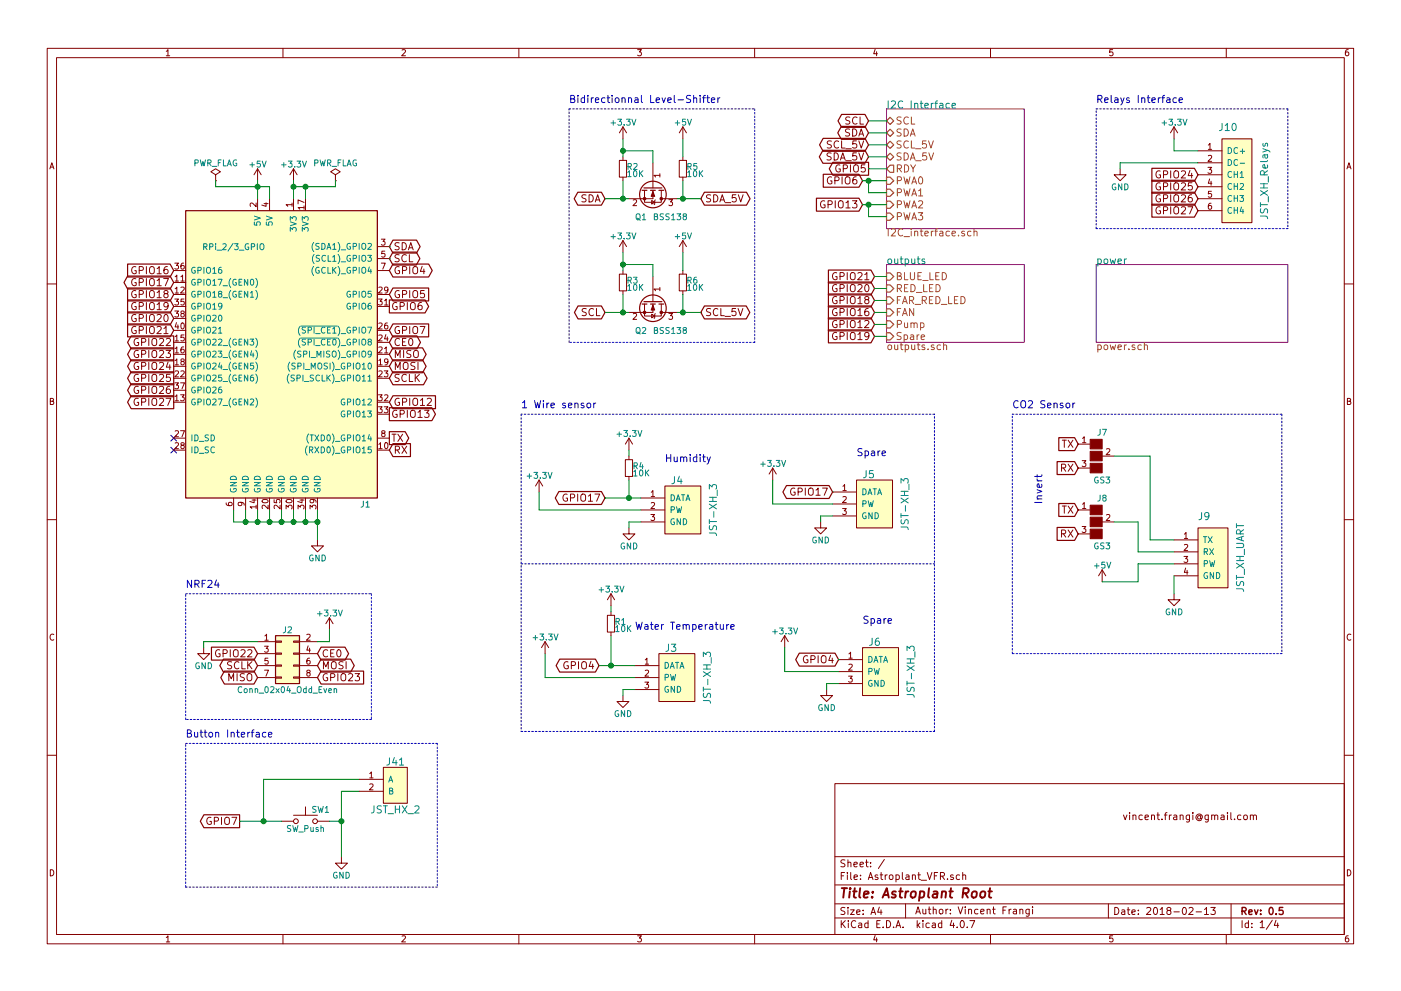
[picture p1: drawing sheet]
<svg xmlns="http://www.w3.org/2000/svg" width="297mm" height="210mm" viewBox="0 0 297 210" stroke-linecap="round" stroke-linejoin="round" font-family="sans-serif">
<g fill="none" stroke="#840000" stroke-width=".21">
<path d="M10 10.3h277v189.9h-277zM12 12.2h273v186.1h-273zM35.3 10.9l.3-.4v1.3M35.3 11.8h.7M60 10.3v1.9M85.2 10.6l.5-.1 .3 .4-.8 .9h.8M110 10.3v1.9M135.2 10.5h.8l-.4 .5 .3 .1 .1 .2-.1 .4-.2 .1-.5-.1M160 10.3v1.9M185.5 10.5l-.3 .9h.8M185.9 11v.8M210 10.3v1.9"/>
<path d="M235.9 10.5h-.6v.6h.6l.1 .5-.3 .2-.4-.1M260 10.3v1.9M285.9 10.5l-.4 .1-.2 .2-.1 .8 .3 .2 .4-.1 .1-.4-.1-.2-.4-.1-.3 .3M10.6 35.8l.4-1.3 .4 1.3M10.7 35.5h.6M45.7 38.3h.1M45.7 37.1l1-.7-1-.6-1 .6 1 .7v1.2M54.6 35.8l-.8 1.3M54.6 35.8v2.5M54.6 35.8l.8 1.3M62.2 35.8l-.7 1.3M62.2 35.8v2.5"/>
<path d="M62.2 35.8l.8 1.3M71.1 38.3h.1M71.1 37.1l1-.7-1-.6-1 .6 1 .7v1.2M131.3 34h1.5v3.6h-1.5zM132.1 26.9l-.8 1.3M132.1 26.9v2.6M132.1 33.3v.7M132.1 37.6v.7M132.1 26.9l.7 1.3M138.4 34.5v5.4M139.9 37.2h-1.3l.4 .4M139.9 36.8v.8"/>
<path d="M144 34h1.5v3.6h-1.5zM144.8 26.9l-.8 1.3M144.8 26.9v2.6M144.8 33.3v.7M144.8 37.6v.7M144.8 26.9l.7 1.3M176.2 32.5l-.6-.1-.3 .3 .2 .4 .6 .3v.4l-.2 .2-.6-.1M176.3 30l-.6-.1-.2 .1v.5l.6 .3 .2 .3-.3 .3-.6-.1M176.3 37.6a.71 .71 0 0 0-.9 .7 .71 .71 0 0 0 .9 .7l.1-.6h-.3M176.9 32.4a.77 .77 0 0 1 .9 .8 .77 .77 0 0 1-.9 .8zM177 38.3l.7-.1 .2-.2-.1-.3-.2-.2h-.6v1.5M177.8 30a.72 .72 0 0 0-1 .5 .72 .72 0 0 0 .7 .9l.3-.1"/>
<path d="M178.1 35a.71 .71 0 0 0-.9 .7 .71 .71 0 0 0 .9 .7l.1-.6h-.3M178.2 34l.5-1.6 .5 1.6M178.3 33.5h.7M178.4 29.9v1.5h.8M178.5 37.5v1.5M178.8 35.8l.7-.1 .2-.2-.1-.4-.2-.1h-.6v1.5M179.3 34.1h1.2M179.3 31.6h1.2M179.4 37.6a.5 .5 0 0 1 .6 0 .5 .5 0 0 1 .2 .4v.8l-.3 .2a.53 .53 0 0 1-.7-.5v-.5zM180.1 27.4h-.5l-.3 .1v.4l.7 .3 .1 .4-.3 .3-.6-.1M180.2 24.9l-.6-.1-.2 .2v.4l.6 .3 .2 .4-.3 .2h-.6M180.3 35v1.5"/>
<path d="M180.8 27.4a.77 .77 0 0 1 .9 .7 .77 .77 0 0 1-.9 .8zM181.2 35a.5 .5 0 0 1 .5 0 .5 .5 0 0 1 .3 .5l-.1 .8-.3 .2a.53 .53 0 0 1-.6-.5v-.5zM181.5 37.5l-.4 .1a.99 .99 0 0 0 0 1.4l.5-.1 .1-.5-.3-.3h-.3l-.3 .3M181.6 32.4h-.8v.8l.2-.2 .5 .1 .2 .6-.3 .3-.6-.2M181.6 29.9h-.8v.7l.2-.1 .5 .1 .2 .5-.3 .3-.6-.1M181.7 25a.72 .72 0 0 0-1 .5 .72 .72 0 0 0 .7 .8l.3-.1M182.1 32.4l.5 1.6 .5-1.6M182.1 29.9l.5 1.5 .5-1.5M182.1 28.9l.5-1.5 .5 1.5M182.2 28.4h.8M182.3 24.8v1.5h.8M183.4 35h-.7l-.1 .7 .2-.1h.5l.2 .6-.3 .3-.6-.2"/>
<path d="M237.5 35.8v1.3h1.3l-1.3 1.2-1.3-1.2h1.3M246 36.3a.71 .71 0 0 0-.9 .7 .71 .71 0 0 0 .9 .7v-.6h-.3M246 38.9a.71 .71 0 0 0-.9 .6 .71 .71 0 0 0 .9 .7v-.6h-.3M246.7 37.1l.7-.1 .2-.3-.1-.3-.2-.2h-.6v1.6M246.7 39.6l.7-.1 .2-.2-.1-.4-.2-.1h-.6v1.5M248.2 36.2v1.6M248.2 38.8v1.5M248.9 26.9l-.7 1.3M248.9 26.9v2.6M248.9 26.9l.8 1.3M248.9 36.5a.5 .5 0 0 1 .6-.3 .5 .5 0 0 1 .4 .5l-.1 .9-.3 .2a.53 .53 0 0 1-.6-.5zM248.9 39a.5 .5 0 0 1 .6-.2 .5 .5 0 0 1 .4 .5l-.1 .8-.3 .2a.53 .53 0 0 1-.6-.5z"/>
<path d="M250.5 36.4l.6-.2 .3 .5-1 1.1h1M250.5 38.9l.6-.1 .3 .4-1 1.1h1M252.3 36.2l-.4 1.1h1M252.7 36.7v1.1M252.7 38.8h-.7l-.1 .7 .2-.1h.6l.1 .6-.3 .3-.6-.1M254 32h5.1M254 34.5h5.1M254 37.1h5.1M254 39.6h5.1M256.1 35.5h.8l-.4 .5 .3 .1v.5l-.1 .2-.6-.2M256.2 30.8l.3-.4v1.3M256.2 33.1l.5-.1 .2 .3-.8 .9h.8"/>
<path d="M256.2 31.7h.7M256.5 38l-.3 .9h.7M256.8 38.4v.9M259.1 29.5h6.3v17.7h-6.3zM285.6 35.8l.4-1.3 .4 1.3M285.7 35.5h.6M28.8 59.2a.71 .71 0 0 0-.9 .7 .71 .71 0 0 0 .9 .6l.1-.5h-.3M28.8 56.6a.71 .71 0 0 0-.9 .7 .71 .71 0 0 0 .9 .7l.1-.6h-.3M29.5 59.9l.8-.1 .1-.2-.1-.3-.2-.2h-.6v1.5M29.5 57.4l.8-.1 .1-.2-.1-.4-.2-.1h-.6v1.5M31 56.6v1.5M31 59.1v1.5"/>
<path d="M31.8 59.3a.5 .5 0 0 1 .6-.2 .5 .5 0 0 1 .3 .5v.8l-.3 .2a.53 .53 0 0 1-.7-.5zM31.8 56.8a.5 .5 0 0 1 .6-.2 .5 .5 0 0 1 .3 .5v.8l-.3 .2a.53 .53 0 0 1-.7-.5zM33.3 59.5l.5-.4v1.5M33.3 57l.5-.4v1.5M33.3 58.1h.9M34.7 59.1h1l-.6 1.5M35.5 56.6h-.4a.99 .99 0 0 0 0 1.5l.5-.2v-.5l-.3-.3h-.2l-.4 .3M36.8 57.4h2.6M36.8 59.9h2.6M37.1 55.8h.7l-.4 .5 .4 .1v.6l-.2 .1-.5-.1M37.1 58.7l.4-.3v1.2M37.1 59.6h.7"/>
<path d="M38.4 58.7l.3-.3v1.2M38.4 59.6h.7M38.9 55.8l-.3 .1-.2 .2v.7l.2 .3 .4-.1-.1-.6-.3-.1-.2 .2M54.3 43.1v.8l-.9-.8-.4 .2 .1 .5M54.6 42.2v2.5M56 43.2h.8M56.4 43v.8l-.9-.3M57.1 42.2v2.5M61.9 43.4h-1.2l.3 .4M61.9 43.1v.7M62.2 42.2v2.5M64.5 44h-1.3l.4 .4"/>
<path d="M64.5 42.9l-1.3-.5v.9M64.5 43.7v.7M64.8 42.2v2.5M80 52.3h2.5M80 54.9h2.5M80 57.4h2.5M80.8 50.7h.8l-.4 .5 .4 .1v.6l-.2 .1-.6-.1M80.8 55.8h.9l-.5 1.3M81.6 53.3h-.6l-.1 .6h.7v.5l-.2 .2-.5-.2M84.6 56.6a.71 .71 0 0 0-.9 .7 .71 .71 0 0 0 .9 .7l.1-.6h-.3M84.6 51.6l-.6-.1-.2 .1v.5l.7 .2 .1 .4-.3 .3-.6-.1M84.6 54.1l-.6-.1-.2 .2v.4l.7 .3 .1 .4-.3 .2h-.6"/>
<path d="M85.3 51.5a.77 .77 0 0 1 .9 .7 .77 .77 0 0 1-.9 .8zM85.3 57.4l.8-.1 .1-.2v-.4l-.3-.1h-.6v1.5M86.2 54.2a.72 .72 0 0 0-1.1 .5 .72 .72 0 0 0 .8 .8l.3-.1M86.6 53l.5-1.5 .5 1.5M86.7 52.6h.8M86.8 54v1.5h.7M86.9 56.6v1.5M87.6 56.8a.5 .5 0 0 1 .6-.2 .5 .5 0 0 1 .3 .5v.8l-.3 .2a.53 .53 0 0 1-.7-.5zM89.5 56.5l-.4 1.1h1M89.9 57.1v1M124.3 41.4l-.6-.1-.3 .2v.4l.7 .3 .2 .4-.3 .2h-.6M124.9 41.3a.77 .77 0 0 1 .9 .8 .77 .77 0 0 1-.9 .7z"/>
<path d="M126.2 42.8l.5-1.5 .5 1.5M126.3 42.4h.8M131.3 58.2h1.5v3.5h-1.5zM132.1 51v2.6M132.1 57.4v.8M132.1 51l-.8 1.3M132.1 51l.7 1.3M134.3 42.5l.4-.1 .3 .3-.8 .9h.8M136.7 40.4v2.5h3.5v-.7M138.2 42.5l.6 .4-.6 .4zM138.4 40.4v1.8h-5.1M138.4 58.7v5.3"/>
<path d="M138.9 42.4l-.2 1M140.2 40.4v1.8M140.2 42.2h3.3M141.8 42.4h.8l-.4 .4 .3 .1v.6l-.1 .1-.6-.1M144 58.2h1.5v3.5h-1.5zM144.8 51v2.6M144.8 57.4v.8M144.8 51l-.8 1.3M144.8 51l.7 1.3M150.7 41.4l-.6-.1-.2 .2v.4l.6 .3 .2 .4-.3 .2h-.6M151.3 41.3a.77 .77 0 0 1 .9 .8 .77 .77 0 0 1-.9 .7zM152.6 42.8l.5-1.5 .5 1.5"/>
<path d="M152.8 42.4h.7M153.8 43h1.1M156 41.3h-.7l-.1 .8 .2-.2 .6 .1 .1 .6-.3 .2-.6-.1M156.5 41.3l.5 1.5 .6-1.5M174.9 42.7a.71 .71 0 0 0-.9 .7 .71 .71 0 0 0 .9 .6v-.5h-.3M175.6 43.4l.7-.1 .2-.2-.1-.4-.3-.1h-.5v1.5M177.1 42.6v1.5M177.4 57.9a.71 .71 0 0 0-.9 .7 .71 .71 0 0 0 .9 .7l.1-.6h-.3M177.8 42.8a.5 .5 0 0 1 .6-.2 .5 .5 0 0 1 .4 .5l-.1 .8-.3 .2a.53 .53 0 0 1-.7-.5zM178.1 58.6h.7l.2-.3-.1-.3-.2-.2h-.6v1.6M179.3 43l.5-.4v1.5M179.3 44.1h.9"/>
<path d="M179.6 57.8v1.6M180.5 57.9a.5 .5 0 0 1 .5 0 .5 .5 0 0 1 .3 .4v.9l-.4 .2a.53 .53 0 0 1-.6-.6v-.5zM180.7 42.6h1l-.5 .6 .5 .3-.1 .5-.2 .1-.7-.1M181.9 58l.6-.2 .3 .5-1 1.1h1M183.3 58.3l.5-.5v1.6M183.3 59.4h.9M246 41.4a.71 .71 0 0 0-.9 .7 .71 .71 0 0 0 .9 .7v-.6h-.3M246 43.9a.71 .71 0 0 0-.9 .7 .71 .71 0 0 0 .9 .7v-.6h-.3M246.7 42.1h.7l.2-.3-.1-.3-.2-.2h-.6v1.5M246.7 44.7l.7-.1 .2-.2-.1-.4-.2-.1h-.6v1.5M248.2 41.3v1.5M248.2 43.9v1.5"/>
<path d="M248.9 41.5a.5 .5 0 0 1 .6-.2 .5 .5 0 0 1 .4 .5l-.1 .8-.3 .2a.53 .53 0 0 1-.6-.5zM249.1 43.9a.5 .5 0 0 1 .5 0 .5 .5 0 0 1 .3 .5l-.1 .8-.3 .2a.53 .53 0 0 1-.6-.5v-.5zM250.5 41.5l.6-.2 .3 .5-1 1h1M250.5 44l.6-.1 .3 .4-1 1.1h1M251.9 43.9h1l-.7 1.5M252.7 41.3l-.5 .1a.99 .99 0 0 0 0 1.4l.5-.1 .1-.5-.3-.3h-.3l-.3 .3M254 42.2h5.1M254 44.7h5.1M256.8 43.1l-.4 .1-.2 .2v.7l.2 .3 .4-.1v-.6l-.4-.1-.2 .2M256.8 40.6h-.6v.6h.6v.5l-.1 .2-.5-.2M10 60.2h2M28.8 69.3a.71 .71 0 0 0-.9 .7 .71 .71 0 0 0 .9 .7l.1-.6h-.3"/>
<path d="M28.8 66.8a.71 .71 0 0 0-.9 .7 .71 .71 0 0 0 .9 .7l.1-.6h-.3M28.8 61.7a.71 .71 0 0 0-.9 .7 .71 .71 0 0 0 .9 .7l.1-.6h-.3M28.8 64.3a.71 .71 0 0 0-.9 .6 .71 .71 0 0 0 .9 .7l.1-.6h-.3M29.3 74.4a.71 .71 0 0 0-.9 .7 .71 .71 0 0 0 .9 .7l.1-.6h-.3M29.3 77a.71 .71 0 0 0-.9 .6 .71 .71 0 0 0 .9 .7l.1-.6h-.3M29.3 79.5a.71 .71 0 0 0-.9 .7 .71 .71 0 0 0 .9 .7l.1-.6h-.3M29.3 71.9a.71 .71 0 0 0-.9 .7 .71 .71 0 0 0 .9 .6l.1-.5h-.3M29.5 70.1l.8-.1 .1-.2-.1-.4-.2-.1h-.6v1.5M29.5 67.5h.8l.1-.3-.1-.3-.2-.2h-.6v1.5M29.5 62.5l.8-.1 .1-.3-.1-.3-.2-.2h-.6v1.6M29.5 65l.8-.1 .1-.2-.1-.4-.2-.1h-.6v1.5M30 75.2l.8-.1 .1-.3-.1-.3-.2-.2h-.6v1.6"/>
<path d="M30 77.7l.8-.1 .1-.2-.1-.4-.2-.1h-.6v1.5M30 72.6l.8-.1 .1-.2-.1-.3-.2-.2h-.6v1.5M31 61.6v1.6M31 64.2v1.5M31 66.7v1.5M31 69.3v1.5M31.5 71.8v1.5M31.5 74.3v1.6M31.5 76.9v1.5M31.5 79.4v1.5M31.8 69.5a.5 .5 0 0 1 .6-.2 .5 .5 0 0 1 .3 .5v.8l-.3 .2a.53 .53 0 0 1-.7-.5zM31.8 61.9a.5 .5 0 0 1 .6-.3 .5 .5 0 0 1 .3 .5v.9l-.3 .2a.53 .53 0 0 1-.7-.5z"/>
<path d="M31.9 66.8a.5 .5 0 0 1 .6 0 .5 .5 0 0 1 .2 .4v.8l-.3 .2a.53 .53 0 0 1-.7-.5v-.5zM31.9 64.3a.5 .5 0 0 1 .6-.1 .5 .5 0 0 1 .2 .5v.8l-.3 .2a.53 .53 0 0 1-.7-.5v-.5zM32.3 74.6a.5 .5 0 0 1 .6-.3 .5 .5 0 0 1 .3 .5v.9l-.3 .2a.53 .53 0 0 1-.7-.5zM32.3 77.1a.5 .5 0 0 1 .6-.2 .5 .5 0 0 1 .3 .5v.8l-.3 .2a.53 .53 0 0 1-.7-.5zM32.3 79.6a.5 .5 0 0 1 .6-.2 .5 .5 0 0 1 .3 .5v.8l-.3 .2a.53 .53 0 0 1-.7-.5zM32.3 72a.5 .5 0 0 1 .6-.2 .5 .5 0 0 1 .3 .5v.8l-.3 .2a.53 .53 0 0 1-.7-.5zM33.3 69.4l.6-.1 .3 .4-1 1.1h1M33.3 66.9l.6-.2 .3 .5-1 1h1M33.3 62.1l.5-.5v1.6M33.3 64.6l.5-.4v1.5M33.3 60.6h.9M33.3 63.2h.9"/>
<path d="M33.3 65.7h.9M33.8 74.5l.6-.2 .3 .5-.9 1.1h.9M33.8 77l.6-.1 .3 .4-.9 1.1h.9M33.8 79.6l.6-.2 .3 .5-.9 1h.9M33.8 72l.6-.2 .3 .4-.9 1.1h.9M34.7 69.7l.5-.4v1.5M34.7 70.8h.9M34.9 66.9l.2-.2a.81 .81 0 0 1 .6 .8 .81 .81 0 0 1-.6 .7l-.2-.1-.2-.4zM35.1 62.3l-.4-.3 .1-.2 .3-.2 .4 .1 .1 .2v.2l-.7 .3-.2 .2v.3l.4 .3h.2l.3-.3v-.3l-.3-.3M35.2 74.3h.9l-.5 .6 .5 .3v.5l-.3 .2-.6-.2M35.3 72l.5-.2 .3 .4-.9 1.1h.9M35.6 76.8l-.3 1.1h.9"/>
<path d="M35.6 64.8l-.3 .3h-.2l-.4-.3 .1-.5 .5-.1a.96 .96 0 0 1-.1 1.5h-.3M36 77.4v1M36.1 79.4h-.8v.8l.2-.2 .5 .1 .1 .6-.3 .2-.5-.1M36.8 70.1h2.6M36.8 75.2h2.6M36.8 65h2.6M36.8 62.5h2.6M36.8 72.6h2.6M36.8 77.7h2.6M36.8 67.6h2.6M37.1 63.4h.7l-.4 .5 .4 .1v.6l-.2 .1-.5-.1M37.1 66h.7l-.4 .5 .4 .1v.5l-.2 .2-.5-.2"/>
<path d="M37.1 61.3l.4-.4v1.3M37.1 78.8l.5-.1 .2 .3-.7 1h.7M37.1 71.4l.4-.3v1.2M37.1 74l.4-.4v1.3M37.1 76.5l.4-.4v1.3M37.1 74.9h.7M37.1 62.2h.7M37.1 72.3h.7M37.1 77.4h.7M37.4 68.4l-.3 1h.8M37.7 68.9v.9M38.4 61l.4-.1 .3 .4-.8 .9h.8"/>
<path d="M38.4 78.8l.4-.1 .3 .3-.8 1h.8M38.5 68.6l.1-.1a.67 .67 0 0 1 .5 .7 .67 .67 0 0 1-.5 .6l-.2-.5zM38.6 76.7l-.2-.3 .1-.2h.5v.3l-.5 .2-.1 .2v.4l.2 .1h.2l.3-.2-.1-.4-.2-.1M38.6 66.5l-.2-.2v-.2h.6v.3l-.5 .2-.1 .2v.3l.2 .2h.2l.3-.3-.1-.4-.2-.1M38.9 73.6l-.3 .1-.2 .2v.7l.2 .3 .4-.2-.1-.6h-.3l-.2 .2M39 71.1h-.6v.5h.6v.6l-.2 .1-.4-.1M39 63.4h-.6v.6h.6v.6l-.2 .1-.4-.1M80 70.1h2.5M80 75.2h2.5M80 65h2.5M80 62.5h2.5M80 72.6h2.5"/>
<path d="M80 77.7h2.5M80.2 63.4h.8l-.4 .5 .4 .1v.6l-.2 .1-.6-.1M80.3 73.7l.5-.1 .2 .4-.8 .9h.8M80.3 78.8l.5-.1 .2 .3-.8 1h.8M80.3 71.2l.5-.1 .2 .3-.8 .9h.8M80.3 68.6l.5-.1 .2 .4-.8 .9h.8M80.3 76.5l.4-.4v1.3M80.3 61l.5-.1 .2 .4-.8 .9h.8M80.3 77.4h.7M81.5 78.7h.7l-.4 .5 .4 .1v.5l-.2 .2-.5-.2M81.5 74l.4-.4v1.3M81.5 63.8l.4-.4v1.3"/>
<path d="M81.5 74.9h.7M81.5 64.7h.7M81.8 71l-.3 .9h.8M82.1 68.5l-.3 .1-.2 .2-.1 .7 .3 .3 .4-.1-.1-.6-.3-.1-.3 .2M82.1 71.5v.8M82.2 76.7l-.2 .2h-.4v-.7l.4-.1 .2 .3v.7l-.3 .3h-.3M82.2 61.4l-.2 .3-.4-.1v-.6l.4-.1 .2 .2v.8l-.3 .3h-.3M83.8 78.4v-1.5l.5 1.1 .5-1.1v1.5M83.8 75.9v-1.6l.5 1.1 .5-1.1v1.6M84.1 64.3a.71 .71 0 0 0-.9 .6 .71 .71 0 0 0 .9 .7l.1-.6h-.3M84.6 61.7a.71 .71 0 0 0-.9 .7 .71 .71 0 0 0 .9 .7l.1-.6h-.3M84.6 79.5l-.6-.1-.2 .2v.4l.7 .3 .1 .4-.3 .2h-.6"/>
<path d="M84.6 69.3a.71 .71 0 0 0-.9 .7 .71 .71 0 0 0 .9 .7l.1-.6h-.3M84.7 72a.72 .72 0 0 0-1 .4 .72 .72 0 0 0 .7 .9l.3-.1M84.8 65l.8-.1 .1-.2-.1-.4-.2-.1h-.6v1.5M85.3 62.5l.8-.1 .1-.3v-.3l-.3-.2h-.6v1.6M85.3 70.1l.8-.1 .1-.2v-.4l-.3-.1h-.6v1.5M85.3 72.5h.6M85.6 77.1a.5 .5 0 0 1 .6-.2 .5 .5 0 0 1 .3 .5v.8l-.3 .2a.53 .53 0 0 1-.7-.5zM85.6 74.3v1.6M86.1 71.8h-.8v1.5h.8M86.2 79.6a.72 .72 0 0 0-1.1 .5 .72 .72 0 0 0 .8 .8l.3-.1M86.4 64.2v1.5M86.8 72l.2-.2a.81 .81 0 0 1 .5 .8 .81 .81 0 0 1-.5 .7l-.2-.1-.2-.5z"/>
<path d="M86.8 79.4v1.5h.7M86.9 61.6v1.6M86.9 69.3v1.5M87.1 64.4a.5 .5 0 0 1 .6-.2 .5 .5 0 0 1 .3 .5v.8l-.3 .2a.53 .53 0 0 1-.7-.5zM87.1 74.4l-.6-.1-.2 .2v.4l.7 .3 .1 .4-.3 .3-.6-.1M87.6 61.9a.5 .5 0 0 1 .6-.3 .5 .5 0 0 1 .3 .5v.9l-.3 .2a.53 .53 0 0 1-.7-.5zM87.6 69.5a.5 .5 0 0 1 .6-.2 .5 .5 0 0 1 .3 .5v.8l-.3 .2a.53 .53 0 0 1-.7-.5zM87.8 74.6a.5 .5 0 0 1 .5-.3 .5 .5 0 0 1 .4 .5l-.1 .9-.3 .2a.53 .53 0 0 1-.6-.5zM88 77l-.6-.1-.2 .1v.5l.6 .2 .2 .4-.3 .3-.6-.1M88 79.4v1.5M88.6 76.9v1.5M88.9 79.4l-.9 .9"/>
<path d="M89.1 69.3h1l-.7 1.5M89.4 64.2l-.5 .1a.99 .99 0 0 0 0 1.4l.5-.1 .1-.6-.3-.2h-.3l-.3 .2M89.9 61.6h-.7l-.1 .8 .3-.2 .5 .1 .1 .6-.3 .3-.6-.2M124.3 65.5h-.6l-.2 .1v.4l.7 .3 .1 .4-.3 .3-.6-.1M125.8 65.6a.72 .72 0 0 0-1 .5 .72 .72 0 0 0 .7 .9l.3-.2M126.5 65.5v1.5h.7M132.1 61.7v.8M134.3 66.6l.4-.1 .3 .3-.8 1h.8M136.7 64.5v2.6h3.5v-.8M138.2 66.7l.6 .4-.6 .3zM138.4 64.5v1.8h-5.1M138.9 66.5l-.2 1.1"/>
<path d="M139.9 61.3h-1.3l.4 .4M139.9 61v.7M140.2 64.5v1.8M140.2 66.3h3.3M141.8 66.5h.8l-.4 .5 .3 .1v.5l-.1 .2-.6-.2M144.8 61.7v.8M150.7 65.5h-.6l-.2 .1v.4l.6 .3 .2 .4-.3 .3-.6-.1M152.2 65.6a.72 .72 0 0 0-1 .5 .72 .72 0 0 0 .7 .9l.3-.2M152.8 65.5v1.5h.8M153.7 67.1h1.2M156 65.5h-.8v.7l.2-.2 .5 .1 .2 .6-.3 .3-.6-.2M156.5 65.5l.5 1.5 .5-1.5"/>
<path d="M177.4 63a.71 .71 0 0 0-.9 .7 .71 .71 0 0 0 .9 .7l.1-.6h-.3M177.4 65.5a.71 .71 0 0 0-.9 .7 .71 .71 0 0 0 .9 .7l.1-.6h-.3M177.4 68.1a.71 .71 0 0 0-.9 .7 .71 .71 0 0 0 .9 .6l.1-.5h-.3M177.4 60.4a.71 .71 0 0 0-.9 .7 .71 .71 0 0 0 .9 .7l.1-.6h-.3M177.4 70.6a.71 .71 0 0 0-.9 .7 .71 .71 0 0 0 .9 .7l.1-.6h-.3M178.1 63.7l.7-.1 .2-.2-.1-.3-.2-.2h-.6v1.5M178.1 66.3l.7-.1 .2-.2-.1-.4-.2-.1h-.6v1.5M178.1 68.8l.7-.1 .2-.2-.1-.4-.2-.1h-.6v1.5M178.1 61.2l.7-.1 .2-.2-.1-.4-.2-.1h-.6v1.5M178.1 71.3h.7l.2-.3-.1-.3-.2-.2h-.6v1.6M179.6 60.4v1.5M179.6 62.9v1.5"/>
<path d="M179.6 65.5v1.5M179.6 68v1.5M179.6 70.5v1.6M180.4 63.1a.5 .5 0 0 1 .5-.2 .5 .5 0 0 1 .4 .5v.8l-.4 .2a.53 .53 0 0 1-.6-.5zM180.4 65.7a.5 .5 0 0 1 .5-.3 .5 .5 0 0 1 .4 .6v.8l-.4 .2a.53 .53 0 0 1-.6-.5zM180.4 68.2a.5 .5 0 0 1 .5-.2 .5 .5 0 0 1 .4 .5v.8l-.4 .2a.53 .53 0 0 1-.6-.5zM180.4 60.6a.5 .5 0 0 1 .5-.2 .5 .5 0 0 1 .4 .5v.8l-.4 .2a.53 .53 0 0 1-.6-.5zM180.4 70.8a.5 .5 0 0 1 .5-.3 .5 .5 0 0 1 .4 .5v.9l-.4 .2a.53 .53 0 0 1-.6-.6zM181.9 63.3l.4-.4v1.5M181.9 65.9l.4-.4v1.5M181.9 68.4l.4-.4v1.5M181.9 60.5l.6-.1 .3 .4-1 1.1h1"/>
<path d="M181.9 71l.4-.5v1.6M181.9 64.4h.9M181.9 67h.9M181.9 69.5h.9M181.9 72.1h.9M183.3 68.1l.6-.1 .3 .4-.9 1.1h.9M183.5 60.5l.2-.1a.81 .81 0 0 1 .5 .7 .81 .81 0 0 1-.5 .8l-.2-.2-.2-.4zM183.6 63.6l-.3-.3 .1-.2 .2-.2 .5 .1 .1 .2-.1 .2-.6 .2-.2 .2v.4l.3 .2h.3l.3-.2v-.4l-.3-.2M184.1 65.5h-.5a.99 .99 0 0 0 0 1.5l.5-.2 .1-.5-.3-.3h-.3l-.3 .3M184.2 71.2l-.3 .3h-.3l-.3-.3 .1-.5 .5-.2a.96 .96 0 0 1-.1 1.6h-.3M285 60.2h2M10.7 85.1h.5l.1-.5-.6-.1v1.3h.5l.2-.4-.3-.3"/>
<path d="M29.3 82a.71 .71 0 0 0-.9 .7 .71 .71 0 0 0 .9 .7l.1-.6h-.3M29.3 84.6a.71 .71 0 0 0-.9 .7 .71 .71 0 0 0 .9 .6l.1-.5h-.3M30 80.2h.8l.1-.3-.1-.3-.2-.2h-.6v1.5M30 82.8l.8-.1 .1-.2-.1-.4-.2-.1h-.6v1.5M30 85.3l.8-.1 .1-.2-.1-.3-.2-.2h-.6v1.5M31.5 82v1.5M31.5 84.5v1.5M32.3 82.2a.5 .5 0 0 1 .6-.2 .5 .5 0 0 1 .3 .5v.8l-.3 .2a.53 .53 0 0 1-.7-.5zM32.3 84.7a.5 .5 0 0 1 .6-.2 .5 .5 0 0 1 .3 .5v.8l-.3 .2a.53 .53 0 0 1-.7-.5zM33.8 82.1l.6-.1 .3 .4-.9 1.1h.9M33.8 84.7l.6-.2 .3 .4-.9 1.1h.9M35.2 84.5h1l-.6 1.5"/>
<path d="M36 82h-.4a.99 .99 0 0 0 0 1.5l.5-.2v-.5l-.3-.3h-.2l-.3 .3M36.8 93h2.6M36.8 95.5h2.6M36.8 80.3h2.6M36.8 85.3h2.6M36.8 82.8h2.6M37.1 81.2h.7l-.4 .5 .4 .1v.6l-.2 .1-.5-.1M37.1 84.1l.4-.3v1.2M37.1 91.5l.5-.1 .2 .3-.7 1h.7M37.1 94l.5-.1 .2 .4-.7 .9h.7M37.1 85h.7M38.3 83.8h.8l-.5 .4 .4 .1v.6l-.2 .1-.5-.1"/>
<path d="M38.3 91.4h.8l-.5 1.3M38.3 81.2h.8l-.5 1.3M38.6 94.5l-.2-.3 .1-.2h.5v.3l-.5 .2-.1 .2v.4l.2 .1h.2l.3-.3-.1-.3-.2-.1M80 93h2.5M80 95.5h2.5M80 80.3h2.5M80 85.3h2.5M80 87.9h2.5M80.2 83.8h.8l-.4 .4 .4 .1v.6l-.2 .1-.6-.1M80.2 86.3h.8l-.4 .5 .4 .1v.5l-.2 .2-.6-.2M80.3 94.3l.4-.4v1.3M80.3 95.2h.7"/>
<path d="M81.2 91.9l-.3-.2 .1-.2h.6v.3l-.6 .2-.1 .2 .1 .3 .2 .2h.2l.2-.3v-.4l-.2-.1M81.5 86.3h.7l-.4 .5 .4 .1v.5l-.2 .2-.5-.2M81.5 83.9l.5-.1 .2 .3-.7 .9h.7M81.6 94l.2-.1a.67 .67 0 0 1 .5 .7 .67 .67 0 0 1-.5 .6l-.3-.5zM83.1 92.1h.9M83.5 92.1v1.5M83.8 95.5l.8-.1 .1-.2-.1-.4-.2-.1h-.6v1.5M84.1 87.1a.71 .71 0 0 0-.9 .7 .71 .71 0 0 0 .9 .7l.1-.6h-.3M84.2 95.5l.5 .7M84.4 92.1l1 1.5M84.6 84.6a.71 .71 0 0 0-.9 .7 .71 .71 0 0 0 .9 .6l.1-.5h-.3M84.8 87.9l.8-.1 .1-.3-.1-.3-.2-.2h-.6v1.6"/>
<path d="M85.2 94.7l1 1.5M85.3 85.3l.8-.1 .1-.2v-.3l-.3-.2h-.6v1.5M85.4 92.1l-1 1.5M86.2 94.7l-1 1.5M86.4 87v1.6M86.9 84.5v1.5M87.1 87.3a.5 .5 0 0 1 .6-.3 .5 .5 0 0 1 .3 .5v.9l-.3 .2a.53 .53 0 0 1-.7-.5zM87.6 84.7a.5 .5 0 0 1 .6-.2 .5 .5 0 0 1 .3 .5v.8l-.3 .2a.53 .53 0 0 1-.7-.5zM88.3 80.1l.6 .8M88.6 87.5l.5-.5v1.6M88.6 88.6h.9M89.1 84.9l.5-.4v1.5"/>
<path d="M89.1 86h.9M90 87h1l-.6 .6 .6 .3-.1 .5-.2 .2-.7-.2M90.6 84.7l.6-.2 .3 .4-1 1.1h1M132.6 97.5h1.5v3.6h-1.5zM133.3 93l-.7 1.2M133.3 93v2.5M133.3 96.8v.7M133.3 93l.8 1.2M163.8 99.3l-.7 1.3M163.8 99.3v2.5M163.8 99.3l.8 1.3M225.1 99.3l.7-.1 .2-.2-.1-.4-.2-.1h-.6v1.5"/>
<path d="M225.2 93.4h.9M225.5 99.3l.5 .7M225.7 93.4v1.5M226.5 93.4l1 1.5M226.5 98.5l1 1.5M227.5 93.4l-1 1.5M227.5 98.5l-1 1.5M228.6 94.2h2.5M228.6 99.3h2.5M229.4 97.7h.8l-.4 .5 .4 .1v.6l-.2 .1-.6-.1M229.5 93l.4-.3v1.2M229.5 93.9h.7"/>
<path d="M233.7 96.8h2.5M234.6 95.3l.5-.1 .2 .3-.8 1h.8M285.7 85.1h.5l.1-.5-.6-.1v1.3h.5l.2-.4-.3-.3M10 110.3h2M48 106.7v.4l.3 .1 .7 .1 .2-.2-.1-.5-.6 .1-.1 .4 .3 .2M49.5 105.7v2.5M51 106.6l.3 .2-.1 .4h-.6l-.1-.4 .2-.2h.8l.3 .3v.3M52.1 105.7v2.5M53.4 106.1h.9M53.9 105.9v.8l-.9-.3M54.3 107.5h-1.3l.4 .4M54.3 107.2v.7"/>
<path d="M54.6 105.7v2.5M55.7 106.1a.69 .69 0 0 1 1.1 .3 .74 .74 0 0 1-1.2-.1zM56.8 107.2v.8l-.9-.8-.3 .2 .1 .5M57.1 105.7v2.5M58.1 106v.6l.6 .1v-.7h.6l.1 .2-.1 .5M59.4 107.2v.8l-.9-.8-.4 .2 .1 .5M59.7 105.7v2.5M60.7 108v-.8l.4 .4 .1-.4h.6l.1 .2-.1 .6M60.7 106.1a.76 .76 0 0 1 1.2 .3 .74 .74 0 0 1-1.2-.1zM62.2 105.7v2.5M63.2 108v-.8l.5 .4 .1-.4h.5l.2 .2-.2 .6M63.6 106.1h.9"/>
<path d="M64 105.9v.8l-.9-.3M64.8 105.7v2.5M65.7 108v-.8l.5 .4 .1-.4h.6l.1 .2-.1 .6M66.3 106l.2 .2-.1 .4h-.6l-.1-.4 .3-.2h.7l.3 .3v.3M67.3 114.5v1.3h1.3l-1.3 1.3-1.3-1.3h1.3M67.3 105.7v2.5M114.3 101.8l-.8 1.3M114.3 101.8v2.6M114.3 101.8l.8 1.3M120.2 104.9a.71 .71 0 0 0-.9 .7 .71 .71 0 0 0 .9 .7l.1-.6h-.3M121 105.6h.7l.1-.3v-.3l-.3-.2h-.5v1.5M122.5 104.8v1.5"/>
<path d="M123.2 105a.5 .5 0 0 1 .6-.2 .5 .5 0 0 1 .4 .5l-.1 .8-.3 .2a.53 .53 0 0 1-.7-.5zM124.7 105.3l.5-.5v1.5M124.7 106.3h.9M126.1 104.8h1.1l-.7 1.5M133.3 112v1.3h1.3l-1.3 1.2-1.2-1.2h1.2M133.3 101.1v.7M135.9 105.7h5.1M135.9 108.2h5.1M135.9 110.7h5.1M138 109.2h.8l-.4 .4 .3 .1v.6l-.1 .1-.6-.1M138.1 104.4l.3-.3v1.3M138.1 106.7l.5-.1 .2 .4-.8 .9h.8"/>
<path d="M138.1 105.4h.7M141 103.1h7.6v10.2h-7.6zM168.5 103.6a.71 .71 0 0 0-.9 .7 .71 .71 0 0 0 .9 .7l.1-.6h-.3M169.2 104.4l.8-.1 .1-.2-.1-.4-.2-.1h-.6v1.5M170.7 103.6v1.5M171.5 103.8a.5 .5 0 0 1 .6-.3 .5 .5 0 0 1 .3 .6v.8l-.3 .2a.53 .53 0 0 1-.7-.5zM173 104l.5-.4v1.5M173 105.1h.9M174 110.7v1.3h1.3l-1.3 1.3-1.3-1.3h1.3M174.4 103.6h1l-.6 1.5M176.5 104.4h5.1M176.5 106.9h5.1"/>
<path d="M176.5 109.5h5.1M178.6 107.9h.8l-.4 .5 .4 .1v.5l-.2 .2-.6-.2M178.7 103.2l.4-.4v1.3M178.7 105.5l.5-.1 .2 .3-.8 .9h.8M178.7 104.1h.7M181.6 101.8h7.6v10.2h-7.6zM225.1 113.3l.7-.1 .2-.3-.1-.3-.2-.2h-.6v1.6M225.2 107.4h.9M225.5 113.3l.5 .7M225.7 107.4v1.5M226.5 107.4l1 1.5M226.5 112.4l1 1.6"/>
<path d="M227.5 107.4l-1 1.5M227.5 112.4l-1 1.6M228.6 108.2h2.5M228.6 113.3h2.5M229.4 111.7h.8l-.4 .5 .4 .1v.5l-.2 .2-.6-.2M229.5 107l.4-.4v1.3M229.5 107.9h.7M233.7 110.7h2.5M234.6 109.3l.5-.1 .2 .3-.8 .9h.8M248.9 114.5h5.1M248.9 117.1h5.1M248.9 119.6h5.1"/>
<path d="M251 118.1h.8l-.4 .4 .4 .1v.6l-.2 .1-.6-.1M251.1 113.3l.4-.3v1.2M251.1 115.6l.5-.1 .2 .4-.8 .9h.8M251.1 114.2h.7M254 112h6.3v12.7h-6.3zM285 110.3h2M11.4 134.6a.58 .58 0 0 0-.8 .6 .58 .58 0 0 0 .8 .5M43.2 137.4v1.3h1.2l-1.2 1.2-1.3-1.2h1.3M46.6 137.9a.71 .71 0 0 0-.9 .7 .71 .71 0 0 0 .9 .7l.1-.6h-.3M47.3 138.7l.7-.1 .2-.3-.1-.3-.2-.2h-.6v1.6M48.8 137.8v1.6M49.6 138.1a.5 .5 0 0 1 .5-.3 .5 .5 0 0 1 .4 .5l-.1 .9-.3 .2a.53 .53 0 0 1-.6-.5z"/>
<path d="M51.1 138l.6-.2 .3 .5-1 1.1h1M52.5 138l.6-.2 .3 .5-.9 1.1h.9M54.6 136.1h3.8M54.6 138.7h3.8M56.1 137.1h.8l-.5 .5 .4 .1v.5l-.2 .2-.5-.2M56.2 134.9l.3-.3v1.2M56.2 135.8h.7M56.8 139.6h-.6v.6h.6v.6l-.2 .1-.4-.1M58.4 138.6h1.3v.2h-1.3zM58.4 136h1.3v.3h-1.3zM62.2 138.6h1.3v.2h-1.3zM62.2 136h1.3v.3h-1.3z"/>
<path d="M63.5 136.1h3.8M63.5 138.7h3.8M65 134.7l.5-.1 .3 .3-.8 .9h.8M65.3 137l-.3 .9h.8M65.6 139.6l-.3 .1-.2 .2-.1 .8 .3 .2 .4-.1-.1-.6-.3-.1-.3 .3M65.6 137.5v.9M69.5 138a.72 .72 0 0 0-1.1 .5 .72 .72 0 0 0 .8 .9l.3-.2M69.8 131.1l-.7 1.2M69.8 131.1v2.5M69.8 131.1l.8 1.2M70.1 138.6h.5M70.8 137.8h-.7v1.6h.7"/>
<path d="M71.6 138l.2-.2a.81 .81 0 0 1 .5 .8 .81 .81 0 0 1-.5 .8l-.2-.2-.2-.4zM115.6 136.1l-.8 1.3M115.6 136.1v2.6M115.6 136.1l.7 1.3M128.8 130.6h1.5v3.5h-1.5zM129.5 126l-.7 1.2M129.5 126v2.5M129.5 129.8v.8M129.5 134.1v.8M129.5 126l.8 1.2M136.8 140l.4-.4v1.3M139.7 138.7h7.6v10.1h-7.6z"/>
<path d="M166.4 134.9l-.8 1.2M166.4 134.9v2.5M166.4 134.9l.7 1.2M171.2 139.2a.71 .71 0 0 0-.9 .7 .71 .71 0 0 0 .9 .7l.1-.6h-.3M171.9 139.9l.8-.1 .1-.2-.1-.3-.2-.2h-.6v1.5M173.5 139.1v1.5M174.2 139.3a.5 .5 0 0 1 .6-.2 .5 .5 0 0 1 .3 .5v.8l-.3 .2a.53 .53 0 0 1-.7-.5zM176.1 139l-.4 1.1h1M176.5 139.6v1M177.8 139.9h5.1M180 138.7l.3-.3v1.2M180 139.6h.7"/>
<path d="M182.9 137.4h7.6v10.2h-7.6zM233.7 120.9l-.8 1.3M233.7 120.9v2.5M233.7 120.9l.7 1.3M248.9 126v1.2h1.3l-1.3 1.3-1.3-1.3h1.3M248.9 122.2h5.1M251.4 120.5l-.3 .9h.8M251.7 121v.9M286.4 134.6a.58 .58 0 0 0-.8 .6 .58 .58 0 0 0 .8 .5M48.5 144.4v-1.5l.5 1.1 .5-1.1v1.5M49.1 140.5l-.6-.1-.2 .1v.5l.7 .2 .1 .4-.3 .3-.6-.1M50.3 142.9v1.5"/>
<path d="M50.6 140.5a.72 .72 0 0 0-1 .5 .72 .72 0 0 0 .7 .9l.3-.1M51.3 140.4v1.5h.7M51.8 143l-.6-.1-.3 .3 .2 .4 .6 .3v.4l-.2 .1h-.6M52.5 143.1a.5 .5 0 0 1 .5-.2 .5 .5 0 0 1 .4 .5l-.1 .8-.3 .2a.53 .53 0 0 1-.6-.5zM52.5 140.4v1.5M52.8 141l.6 .9M53.4 140.4l-.9 .8M54.6 141.2h3.8M54.6 143.8h3.8M56.1 142.2h.8l-.5 1.3M58.4 143.6h1.3v.3h-1.3zM58.4 141.1h1.3v.2h-1.3z"/>
<path d="M62.2 143.6h1.3v.3h-1.3zM62.2 141.1h1.3v.2h-1.3zM63.5 141.2h3.8M63.5 143.8h3.8M65.3 142.7l-.3-.2 .2-.3 .5 .1v.3l-.5 .2-.2 .2 .1 .3 .2 .2h.2l.3-.3-.1-.4-.2-.1M68.6 141.9v-1.5l.5 1.1 .5-1.1v1.5M69.4 143a.71 .71 0 0 0-.9 .7 .71 .71 0 0 0 .9 .7l.1-.6h-.3M70.1 143.7h.7l.2-.3-.1-.3-.2-.2h-.6v1.5M70.3 140.6a.5 .5 0 0 1 .6-.2 .5 .5 0 0 1 .4 .5l-.1 .8-.3 .2a.53 .53 0 0 1-.6-.5zM71.6 142.9v1.5M72.4 143.1a.5 .5 0 0 1 .5-.2 .5 .5 0 0 1 .4 .5v.8l-.4 .2a.53 .53 0 0 1-.6-.5zM72.7 140.5l-.5-.1-.3 .1v.5l.7 .2 .1 .4-.3 .3-.5-.1"/>
<path d="M73.4 140.4v1.5M73.9 143.1l.6-.2 .3 .5-1 1h1M75.3 142.9h.9l-.5 .6 .5 .3-.1 .5-.2 .1-.6-.1M120.4 140.5a.71 .71 0 0 0-.9 .6 .71 .71 0 0 0 .9 .7l.1-.6h-.3M121.1 141.2l.8-.1 .1-.2-.1-.4-.2-.1h-.6v1.5M122.7 140.4v1.5M123.4 140.6a.5 .5 0 0 1 .6-.2 .5 .5 0 0 1 .3 .5v.8l-.3 .2a.53 .53 0 0 1-.7-.5zM125.3 140.3l-.4 1.1h1M125.7 140.9v1M132.1 147.6v1.2h1.2l-1.2 1.3-1.3-1.3h1.3M134.6 141.2h5.1M134.6 143.8h5.1"/>
<path d="M134.6 146.3h5.1M136.7 144.7h.8l-.4 .5 .4 .1v.6l-.2 .1-.6-.1M136.8 142.3l.5-.1 .2 .3-.8 1h.8M136.8 140.9h.7M175.3 146.3v1.3h1.2l-1.2 1.2-1.3-1.2h1.3M177.8 142.5h5.1M177.8 145h5.1M179.9 143.5h.8l-.4 .4 .3 .1v.6l-.1 .1-.6-.1M180 141l.5-.1 .2 .4-.8 .9h.8M10 160.2h2M44.7 173.5a.71 .71 0 0 0-.9 .7 .71 .71 0 0 0 .9 .6l.1-.5h-.3M45.4 174.2l.8-.1 .1-.2v-.3l-.3-.2h-.6v1.5"/>
<path d="M47 173.4v1.5M47.7 173.6a.5 .5 0 0 1 .6-.2 .5 .5 0 0 1 .3 .5v.8l-.3 .2a.53 .53 0 0 1-.7-.5zM49.2 173.4h1l-.7 1.5M59.7 174.2h2.5M62.2 173h5.1M64.8 171.2v1.8M67.3 174.2h2.5M76.2 165.3h5.1M76.2 167.9h5.1M78.4 164.1l.3-.3v1.2M78.4 166.4l.5-.1 .2 .4-.8 .9h.8M78.4 165h.7"/>
<path d="M81.3 162.8h5.1v7.6h-5.1zM177 166.3h108v32h-108zM238.2 172.9l.4 1 .3-1M239.5 172.4v.2M239.5 172.9v1M240.2 173l.2-.1 .4 .1v.9M240.2 172.9v1M242.2 173l-.4-.1-.3 .3 .1 .6 .2 .1 .4-.1M242.8 173.4l.7-.1-.1-.3-.4-.1-.2 .2v.7h.6M244.1 173l.2-.1 .4 .1 .1 .9M244.1 172.9v1M245.3 172.9h.5"/>
<path d="M245.5 172.4v1.3l.3 .2M246.4 173.8v.1M246.9 172.9h.5M247.4 172.4l-.3 .2v1.3M247.9 172.9v1M248.4 172.9l-.5 .3M248.9 173h.6v.9M249.5 173.3l-.7 .3 .2 .3 .5-.1M250.2 173l.2-.1 .4 .1 .1 .9M250.2 172.9v1M252.2 172.9l-.1 1.4-.2 .1-.3-.1M252.2 173l-.4-.1-.3 .3 .1 .6 .2 .1 .4-.1"/>
<path d="M252.9 172.4v.2M252.9 172.9v1M254.6 173.2a.37 .37 0 0 0-.6-.1 .37 .37 0 0 0 0 .6 .37 .37 0 0 0 .6-.1M254.6 173v.6l.1 .1a.65 .65 0 0 0-.4-1 .65 .65 0 0 0-.8 .7 .71 .71 0 0 0 .5 .7 .71 .71 0 0 0 .8-.2M256.2 172.9l-.1 1.4-.2 .1-.4-.1M256.2 173l-.4-.1-.3 .3v.6l.3 .1 .4-.1M256.9 173l.2-.1 .4 .1v.9M256.9 172.9v1M257.5 173.1l.3-.2 .3 .1 .1 .9M258.9 173h.6v.9M259.5 173.3l-.7 .3 .3 .3 .4-.1M260.2 172.4v.2"/>
<path d="M260.2 172.9v1M261 172.4v1.3l.2 .2M261.7 173.8v.1M263.1 173l-.4-.1-.3 .3 .1 .6 .2 .1 .4-.1M263.8 173l.2-.1 .4 .1 .1 .6-.2 .2-.3 .1-.2-.1zM265.1 173l.2-.1 .4 .1v.9M265.1 172.9v1M265.7 173.1l.3-.2 .3 .1 .1 .9M285 160.2h2M10.7 184.5a.65 .65 0 0 1 .7 .7 .65 .65 0 0 1-.7 .6zM35.3 198.9l.3-.4v1.3M35.3 199.8h.7"/>
<path d="M60 198.3v1.9M72.4 181.9v1.2h1.3l-1.3 1.3-1.3-1.3h1.3M85.2 198.6l.5-.1 .3 .4-.8 .9h.8M110 198.3v1.9M135.2 198.5h.8l-.4 .5 .3 .1 .1 .2-.1 .4-.2 .1-.5-.1M160 198.3v1.9M177 194.8h108M177 191.8h108M177 187.8h108M177 181.8h108M178.4 195.3v1.5M178.4 185.8h.5"/>
<path d="M178.6 196l.6 .8M179.1 185.1h-.7v1.5M179.1 192.6l-.5-.1-.3 .3 .1 .3 .7 .4v.4l-.2 .1-.6-.1M179.1 182.5l-.5-.1-.3 .3 .1 .3 .7 .4v.4l-.2 .1-.6-.1M179.2 195.3l-.8 .9M179.7 185.1v.2M179.7 185.6v1M179.8 192.5v.2M179.8 183.1l.2-.2 .4 .1v.9M179.8 182.4v1.5M179.8 193v1M179.9 195.3v.2"/>
<path d="M179.9 195.8v1M180.3 193h.8l-.8 1h.8M180.4 185.1v1.3l.2 .2M181.1 183.4l.7-.1-.1-.3-.4-.1-.2 .2v.7h.6M181.1 186.1l.7-.1-.1-.3-.4-.1-.2 .2 .1 .7h.5M181.4 195.5a.71 .71 0 0 0-1 .5 .71 .71 0 0 0 .8 .8l.2-.1M181.6 193.5l.7-.1v-.3l-.4-.1-.3 .2 .1 .7h.6M182.1 195.9h.6v.9M182.3 183.4l.8-.1-.1-.3-.4-.1-.3 .2 .1 .7h.6M182.4 186.5v.1M182.4 185.7v.1M182.7 196.2l-.7 .3 .2 .3 .5-.1"/>
<path d="M183 193.9v.1M183 193.1v.1M183.5 182.9h.6M183.7 182.4v1.3l.4 .2M184 195.9l-.4-.1-.3 .3 .1 .6 .2 .1 .4-.1M184 195.3v1.5M184.1 186.6l.5-1.5 .5 1.5M184.2 186.2h.7M184.6 183.8v.1M184.6 183v.1M184.7 194l.4-1.5 .5 1.5M184.8 193.6h.7"/>
<path d="M185.5 198.5l-.3 .9h.8M185.9 199v.8M185.9 196h.5M186.1 185.7l-.3-.1-.3 .2 .1 .2 .5 .2v.3h-.6M186.4 192.5l-.3 1h.9M186.6 195.3h-.7v1.5h.7M186.6 185.6h.6M186.8 193v1M186.8 185.1v1.3l.4 .2M187.2 196.7v.1M187.5 182.3l-1.3 2M187.7 185.6v1"/>
<path d="M188 195.3a.76 .76 0 0 1 .8 .8 .76 .76 0 0 1-.8 .7zM188.1 185.6l-.4 .3M188.6 185.7l.2-.1 .5 .1v.6l-.1 .2-.4 .1-.2-.1zM189.5 196.7v.1M190 196.8l.4-1.5 .6 1.5M190 185.7l.4-.1 .3 .3-.1 .6h-.6M190 185.6v1.5M190.1 196.4h.7M191.3 185.1v1.3l.2 .2M191.5 196.7v.1M192 191.8v3M192.1 185.7h.6v.9"/>
<path d="M192.7 186l-.7 .3 .3 .3 .4-.1M193.4 185.7l.2-.1 .4 .1 .1 .9M193.4 185.6v1M194.2 193.9l.4-1.5 .5 1.5M194.3 193.5h.7M194.5 195.3v1.5M194.6 185.6h.5M194.6 196.3l.4 .5M194.8 185.1v1.3l.3 .2M195 195.8l-.5 .6M195.3 186.8h1.1M195.7 192.9v.9l.4 .1 .2-.1"/>
<path d="M195.7 195.3v.2M195.7 195.8v1M196.3 192.9v1M196.6 185.1l.5 1.5 .5-1.5M196.8 192.9h.6M197 192.4v1.3l.4 .2M197 195.9l-.4-.1-.3 .3 .1 .6 .2 .1 .4-.1M197.7 195.9h.6v.9M197.9 193l.2-.1 .4 .1v.9M197.9 192.4v1.5M198.1 185.8h.5M198.3 196.2l-.7 .3 .2 .3 .5-.1"/>
<path d="M198.8 185.1h-.7v1.5M199.2 193l.2-.1 .4 .1 .1 .6-.1 .2-.4 .1-.2-.1zM199.4 185.9l.7-.1 .2-.2-.1-.3-.2-.2h-.6v1.5M199.7 195.9l-.5-.1-.2 .3v.6l.2 .1 .5-.1M199.7 195.3v1.5M199.7 185.9l.6 .7M200.6 192.9v1M200.9 186.5v.1M201 192.9l-.4 .3M201.5 193.8v.1M201.5 193v.1M201.8 195.2l-.4 1.1h1"/>
<path d="M202.1 185.7l-.3-.1-.3 .2 .1 .2 .5 .2v.3h-.6M202.2 195.8v1M202.9 196.7v.1M203.1 192.4l.5 1.5 .5-1.5M203.5 185.7l-.5-.1-.3 .3 .1 .6 .2 .1 .5-.1M203.8 195.4l.1-.1a.8 .8 0 0 1 .6 .8 .8 .8 0 0 1-.6 .7 .97 .97 0 0 1-.1-1.4zM204.1 185.7l.2-.1 .4 .1v.9M204.1 185.1v1.5M204.6 192.4v.2M204.6 192.9v1M205.1 196.7v.1M205.4 193l.2-.1 .3 .1 .1 .9"/>
<path d="M205.4 192.9v1M205.6 195.3h1.1l-.7 1.5M207.3 193l-.4-.1-.3 .3 .1 .6 .2 .1 .4-.1M207.9 193.4l.7-.1v-.3l-.4-.1-.3 .2 .1 .7h.6M209.3 193l.2-.1 .4 .1v.9M209.3 192.9v1M210 198.3v1.9M210.4 192.9h.6M210.6 192.4v1.3l.4 .2M212.6 193.1h.6M213.4 192.4h-.8v1.5M213.9 192.9v1"/>
<path d="M214.4 192.9l-.5 .3M214.9 193h.6v.9M215.5 193.3l-.7 .2 .2 .4 .5-.1M216.2 193l.2-.1 .4 .1 .1 .9M216.2 192.9v1M218.2 192.9v1.4l-.3 .1-.3-.1M218.2 193l-.4-.1-.3 .3 .1 .6 .2 .1 .4-.1M218.9 192.4v.2M218.9 192.9v1M235 191.8v3M235.9 198.5h-.6v.7l.6-.1 .1 .5-.3 .2-.4-.1M236.3 192.5a.76 .76 0 0 1 .9 .8 .76 .76 0 0 1-.9 .7z"/>
<path d="M237.8 193.1h.6l.1 .9M238.5 193.4l-.7 .3 .2 .3 .5-.1M239 193h.5M239.2 192.5v1.3l.3 .2M240 193.5l.7-.1-.1-.3-.4-.1-.2 .2 .1 .7h.5M241.4 193.9v.1M241.4 193.1v.1M243.1 192.7l.6-.2 .3 .5-.9 1h.9M244.7 192.7l.2-.2a.8 .8 0 0 1 .5 .8 .8 .8 0 0 1-.5 .7l-.3-.5zM246 193l.4-.5v1.5M246 194h.8M247.7 193.2l-.3-.3 .1-.2 .2-.2 .4 .1 .2 .2-.1 .2-.5 .2-.3 .3 .1 .4 .2 .1h.3l.3-.3v-.2l-.3-.3"/>
<path d="M248.9 193.5h1.1M250.8 192.7l.2-.2a.8 .8 0 0 1 .6 .8 .8 .8 0 0 1-.6 .7l-.3-.5zM252.1 192.7l.6-.2 .3 .5-1 1h1M253.6 193.5h1.1M255.4 193l.4-.5v1.5M255.4 194h.8M256.7 192.5h1l-.6 .6 .5 .1v.7l-.2 .1-.7-.1M260 198.3v1.9M261 191.8v6.5M263.3 195.3v1.5M264.7 195.9l-.4-.1-.3 .3 .1 .6 .2 .1 .4-.1M264.7 195.3v1.5"/>
<path d="M265.4 196.7v.1M265.4 195.9v.1M267.2 195.8l.4-.5v1.5M267.2 196.8h.8M269.7 195.2l-1.2 2M270.5 195.2l-.3 1.1h.9M270.9 195.8v1M285.7 184.5a.65 .65 0 0 1 .7 .7 .65 .65 0 0 1-.7 .6zM285.9 198.5l-.4 .1-.2 .3-.1 .7 .3 .2 .4-.1 .1-.4-.1-.2-.4-.1-.3 .3"/>
<circle cx="62.7" cy="174.2" r=".51"/>
<circle cx="66.8" cy="174.2" r=".51"/>
</g>
<path d="M263.3 193.3l.8-.1 .1-.2-.1-.3-.2-.2h-.6v1.5M263.7 193.3l.5 .7M264.8 193.5l.7-.1-.1-.3-.4-.1-.2 .2v.7h.6M266 193l.3 1 .4-1M267.3 193.9v.1M267.3 193.1v.1M269.3 192.6l.1-.1a.8 .8 0 0 1 .5 .8 .8 .8 0 0 1-.5 .7 .97 .97 0 0 1-.1-1.4zM270.6 193.9v.1M272 192.5h-.7l-.1 .7h.7l.2 .2-.1 .5-.2 .1-.6-.1" fill="none" stroke="#840000" stroke-width=".3"/>
<g fill="none" stroke="#840000" stroke-width=".41">
<path d="M178.5 188.4h1.1M179 188.4l-.2 2M180.2 189.1l-.2 1.3M180.3 188.4l-.1 .2 .2-.1-.1-.1-.1 .2M180.9 189.1h.7M181.2 188.4l-.2 1.8 .1 .1 .4 .1M182.4 188.4l-.2 1.8 .2 .2M183.2 189.8l.9-.2v-.4l-.6-.1-.3 .3v.9h.7M184.9 190.3v.1M185.1 189.2l-.1 .2-.1-.1 .2-.1-.1 .2M187.1 190.4l.9-2 .4 2M187.4 189.9h.9"/>
<path d="M189.9 189.2l-.4-.1-.4 .4 .3 .3 .4 .1 .1 .3-.1 .1h-.8M190.6 189.1h.8M191 188.4l-.2 1.8 .1 .1 .3 .1M192 189.1l-.1 1.3M192.6 189.1l-.4 .1-.2 .3M193.3 189.3l.3-.2 .5 .2v.8l-.4 .3-.6-.1zM195.1 189.2l.6-.1 .2 .2-.1 1a.67 .67 0 0 1-.9 0M195.1 189.1l-.3 2M197 188.4l-.2 1.8 .2 .2M197.9 189.2h.8v1.2M198.8 189.6l-.8 .1a.4 .4 0 0 0-.3 .3 .4 .4 0 0 0 .3 .4l.7-.1M199.7 189.3l.3-.2 .5 .1v1.2"/>
<path d="M199.7 189.1l-.1 1.3M201.3 189.1h.7M201.6 188.4l-.2 1.8 .1 .1 .4 .1M204.2 189.5l.9-.1a.56 .56 0 0 0 .1-.9l-.9-.1-.2 2M204.6 189.5l.6 .9M206.2 189.3l.3-.2 .6 .2-.1 .8-.4 .3-.5-.1zM208 189.3l.3-.2 .6 .2-.1 .8-.4 .3-.5-.1zM209.5 189.1h.8M209.9 188.4l-.2 1.8 .1 .1 .4 .1"/>
</g>
<g fill="#ffffc2" stroke="#ffffc2" stroke-width=".21">
<path d="M139.7 138.7h7.6v10.1h-7.6z"/>
<path d="M254 112h6.3v12.7h-6.3z"/>
<path d="M141 103.1h7.6v10.2h-7.6z"/>
<path d="M182.9 137.4h7.6v10.2h-7.6z"/>
<path d="M39.4 44.7h40.6v61h-40.6z"/>
<path d="M181.6 101.8h7.6v10.2h-7.6z"/>
<path d="M259.1 29.5h6.3v17.7h-6.3z"/>
<path d="M58.4 134.9h5.1v10.1h-5.1z"/>
<path d="M81.3 162.8h5.1v7.6h-5.1z"/>
</g>
<g fill="none" stroke="#008484" stroke-width=".21">
<path d="M41.3 34.6l.6-.1 .1-.5-.7-.1v1.3M42.5 33.9l.3 1.3 .2-.9 .3 .9 .3-1.3M44 34.6l.7-.1v-.5l-.7-.1v1.3M44.3 34.6l.5 .6M45 35.3h1M46.3 34.5h.4M46.9 33.9h-.6v1.3M47.4 33.9v1.3h.6M48.2 35.2l.4-1.3 .4 1.3M48.3 34.8h.6M50.1 34a.59 .59 0 0 0-.7 .6 .59 .59 0 0 0 .7 .5l.1-.5h-.2M53 35h.9"/>
<path d="M53.5 34.5v1M55.2 34.2h-.6l-.1 .6h.7v.5l-.2 .2-.5-.2M55.6 34.2l.4 1.3 .4-1.3M59.7 35h1M60.2 34.5v1M61.1 34.2h.8l-.4 .5 .4 .1v.5l-.2 .2-.6-.2M62.5 35.3v.2M63 34.2h.8l-.5 .5 .4 .1v.5l-.2 .2-.5-.2M64.1 34.2l.4 1.3 .5-1.3M66.7 34.6l.6-.1 .1-.5-.7-.1v1.3M67.9 33.9l.3 1.3 .2-.9 .3 .9 .3-1.3M69.4 34.6l.7-.1v-.5l-.7-.1v1.3"/>
<path d="M69.7 34.6l.5 .6M70.4 35.3h1M71.7 34.5h.4M72.3 33.9h-.6v1.3M72.8 33.9v1.3h.6M73.6 35.2l.4-1.3 .4 1.3M73.7 34.8h.6M75.5 34a.59 .59 0 0 0-.7 .6 .59 .59 0 0 0 .7 .5l.1-.5h-.2M129.5 26.1h1M130 25.6v1M131 25.3h.8l-.5 .5 .4 .1v.5l-.2 .2-.5-.2M132.3 26.4v.2"/>
<path d="M132.8 25.3h.8l-.4 .5 .4 .1v.5l-.2 .2-.6-.2M133.1 36.6l.4-.4v1.3M133.1 37.5h.7M133.1 35.4l.7-.1v-.5l-.7-.1v1.3M133.5 35.4l.4 .6M134 25.3l.4 1.3 .4-1.3M134.4 34.8l.4-.1 .3 .3-.8 1h.8M134.4 36.3l.2-.1a.67 .67 0 0 1 .4 .6 .67 .67 0 0 1-.4 .7l-.3-.5zM135.6 36.2v1.3M135.8 36.7l.5 .8M136.3 36.2l-.7 .7M143.2 26.1h.9"/>
<path d="M143.6 25.6v1M145.3 25.3h-.6v.6h.6v.5l-.1 .2-.5-.2M145.8 25.3l.4 1.3 .4-1.3M145.8 36.6l.4-.4v1.3M145.8 37.5h.7M145.8 35.4l.7-.1v-.5l-.7-.1v1.3M146.2 35.4l.4 .6M147.1 36.3l.2-.1a.67 .67 0 0 1 .4 .6 .67 .67 0 0 1-.4 .7l-.3-.5zM147.7 34.7h-.6v.6h.6v.5l-.2 .2-.4-.2M148.3 36.2v1.3M148.5 36.7l.5 .8M149 36.2l-.7 .7"/>
<path d="M188.3 21.4v1.5M189 21.6l.6-.2 .3 .4-1 1.1h1M191.4 21.6a.72 .72 0 0 0-1 .5 .72 .72 0 0 0 .7 .8l.3-.1M193.2 21.4v1.5M193.9 22.1l.1-.1a.36 .36 0 0 1 .6 .1v.8M193.9 21.9v1M195.1 21.9h.6M195.3 21.4v1.3l.4 .2M196.1 22.4l.7-.1-.1-.3-.4-.1-.2 .2 .1 .8h.5M197.5 21.9v1M197.9 21.9l-.4 .3M198.2 21.9h.6"/>
<path d="M198.8 21.4l-.4 .2v1.3M199.3 22h.5l.1 .9M199.9 22.3l-.6 .1a.3 .3 0 0 0 .1 .5h.5M201.3 22l-.4-.1-.3 .3 .1 .7h.6M201.9 22.4l.7-.1-.1-.3-.4-.1-.2 .2v.8h.6M236.5 39.1a.59 .59 0 0 0-.7 .5 .59 .59 0 0 0 .7 .6l.1-.5h-.3M237.8 39v1.3l-.7-1.3v1.3M238.5 39a.64 .64 0 0 1 .7 .6 .64 .64 0 0 1-.7 .7zM246.4 26.1h.9M246.9 25.6v1M247.8 25.3h.8l-.4 .5 .4 .1v.5l-.2 .2-.6-.2M249.2 26.4v.2"/>
<path d="M249.7 25.3h.7l-.4 .5 .4 .1v.5l-.2 .2-.5-.2M250.8 25.3l.4 1.3 .5-1.3M259.1 26.2v1.3l-.6 .2M259.8 26.6l.4-.4v1.5M259.8 27.7h.9M260.4 31.3a.64 .64 0 0 1 .7 .6 .64 .64 0 0 1-.7 .7zM260.4 33.9a.64 .64 0 0 1 .7 .6 .64 .64 0 0 1-.7 .6zM261.1 36.5a.56 .56 0 0 0-.8 .5 .56 .56 0 0 0 .8 .5M261.1 39a.56 .56 0 0 0-.8 .6 .56 .56 0 0 0 .8 .5M261.4 26.3l.2-.1a.81 .81 0 0 1 .5 .7 .81 .81 0 0 1-.5 .8l-.2-.1-.2-.5zM261.7 36.4v1.3M261.7 38.9v1.3"/>
<path d="M261.7 37h.7M261.7 39.5h.7M262.4 31.4a.56 .56 0 0 0-.8 .5 .56 .56 0 0 0 .8 .6M262.4 34a.56 .56 0 0 0-.8 .5 .56 .56 0 0 0 .8 .5M262.4 36.4v1.3M262.4 38.9v1.3M262.9 36.7l.4-.3v1.3M262.9 39l.5-.1 .3 .4-.8 .9h.8M262.9 32.1h1M262.9 34.6h1M262.9 37.7h.8M263.4 31.6v1"/>
<path d="M267.2 39.9h1.6M267.2 39h1.6M267.7 31.5l1.4 .5 .2 .3M267.8 30.4l-.1 .4 .3 .2h.2l.1-.6h.4v.6M268 39v.9M268 37.1v-.7l-.3-.2-.3 .1-.2 .2v.6h1.6M268.1 32.8l.1 .7a.32 .32 0 0 0 .6-.2l-.1-.5M268.7 35l.1 .4-.2 .3-.8-.1v-.6l.3-.1 .1 .8M268.8 34.1l-.2 .2h-1.4M268.8 32.8l-1 .1v.6M268.8 36.2l-.8 .5M268.8 31.9l-1.1 .4"/>
<path d="M268.9 37.5v1.1M41.4 59.3a.59 .59 0 0 0-.8 .6 .59 .59 0 0 0 .8 .5v-.4h-.2M41.4 56.8a.59 .59 0 0 0-.8 .5 .59 .59 0 0 0 .8 .6v-.5h-.2M42 59.9l.6-.1v-.4l-.6-.1v1.2M42 57.4l.6-.1v-.5l-.6-.1v1.3M43.2 52.4l.6-.1v-.5l-.6-.1v1.3M43.2 56.7v1.3M43.2 59.3v1.2M43.5 52.4l.4 .6M44 59.3h.4l.2 .8a.42 .42 0 0 1-.2 .4 .42 .42 0 0 1-.4-.1l-.2-.3zM44 56.8h.4l.2 .8a.42 .42 0 0 1-.2 .3 .42 .42 0 0 1-.4 0l-.2-.3zM44.4 52.4l.7-.1v-.5l-.7-.1v1.3"/>
<path d="M45.1 59.6l.4-.3v1.2M45.1 57.1l.4-.4v1.3M45.1 58h.7M45.7 51.7v.1M45.7 52.1v.9M46 53.1h1M46.3 59.3h.8l-.5 1.2M46.9 56.7l-.3 .1-.2 .2-.1 .7 .3 .3 .4-.1-.1-.7h-.3l-.3 .2M47.2 51.8l.5-.1 .3 .4-.8 .9h.8M48.9 59a1.51 1.51 0 0 0 0 2M49.4 51.6l-1.1 1.7M49.7 51.7h.8l-.4 .5 .3 .1v.6l-.1 .1-.6-.1"/>
<path d="M50.1 59.3a.59 .59 0 0 0-.8 .6 .59 .59 0 0 0 .8 .5v-.4h-.2M50.7 59.8h.4M50.7 53.1h1M51.3 59.3h-.6v1.2h.6M52.5 59.3v1.2l-.7-1.2v1.2M52.7 51.8a.59 .59 0 0 0-.7 .5 .59 .59 0 0 0 .7 .6v-.5h-.2M53.2 59.4l.2-.1a.67 .67 0 0 1 .4 .6 .67 .67 0 0 1-.4 .6l-.3-.5zM53.3 52.4l.6-.1v-.5l-.6-.1v1.3M53.9 47.1v.6l.6 .1v-.7h.6l.1 .2-.1 .5M53.9 45.8l1.3 .5-1.3 .4M54.2 59a1.51 1.51 0 0 1 0 2M54.6 51.7v1.3"/>
<path d="M55.3 51.8h.5l.2 .7a.42 .42 0 0 1-.3 .4 .42 .42 0 0 1-.4 0l-.2-.4zM56.5 47.1v.6l.5 .1v-.7h.6l.1 .2-.1 .5M56.5 45.8l1.2 .5-1.2 .4M61.5 49.1v-.8l.5 .4 .1-.4h.6l.1 .2-.1 .6M61.5 47.1l1.3 .4-1.3 .4M61.5 46.8v-.8l.5 .4 .1-.4h.6l.1 .2-.1 .6M64.1 49.1v-.8l.5 .4 .1-.4h.5l.2 .2-.2 .6M64.1 47.1l1.3 .4-1.3 .4M64.1 46.8v-.8l.5 .4 .1-.4h.5l.2 .2-.2 .6M66.5 56.5a1.51 1.51 0 0 0 0 2M66.5 51.4a1.51 1.51 0 0 0 0 2M66.6 54a1.51 1.51 0 0 0 0 1.9"/>
<path d="M67.6 56.8a.59 .59 0 0 0-.7 .5 .59 .59 0 0 0 .7 .6l.1-.5h-.2M67.7 51.7h-.6l-.1 .4a.54 .54 0 0 1 .6 .7l-.2 .1-.4-.1M67.7 54.2h-.6v.5a.54 .54 0 0 1 .6 .6l-.2 .1h-.5M68.2 51.6a.64 .64 0 0 1 .7 .7 .64 .64 0 0 1-.7 .6zM69 56.8a.56 .56 0 0 0-.8 .5 .56 .56 0 0 0 .8 .6M69 54.3a.56 .56 0 0 0-.8 .5 .56 .56 0 0 0 .8 .5M69.3 52.9l.4-1.3 .5 1.3M69.4 52.5h.6M69.5 56.7v1.3h.6M69.6 54.2v1.2h.6M70.5 52l.4-.4v1.3M70.5 54.5l.4-.3v1.2"/>
<path d="M70.5 52.9h.7M70.5 55.4h.7M70.5 56.7v1.3M70.7 57.2l.5 .8M71.2 56.7l-.7 .7M71.7 51.4a1.51 1.51 0 0 1 0 2M71.7 54a1.51 1.51 0 0 1 0 1.9M71.7 56.5a1.51 1.51 0 0 1 0 2M72.3 53h1M72.3 55.5h1M72.3 58.1h1M74.3 51.7a.59 .59 0 0 0-.7 .6 .59 .59 0 0 0 .7 .5v-.5h-.2"/>
<path d="M74.3 54.2a.59 .59 0 0 0-.7 .6 .59 .59 0 0 0 .7 .6v-.5h-.2M74.3 56.8a.59 .59 0 0 0-.7 .5 .59 .59 0 0 0 .7 .6v-.5h-.2M74.9 52.3l.6-.1v-.5l-.6-.1v1.3M74.9 54.8h.6v-.5l-.6-.1v1.2M74.9 57.4l.6-.1v-.5l-.6-.1v1.3M76.1 51.6v1.3M76.1 54.2v1.2M76.1 56.7v1.3M76.8 51.8l.2-.2 .4 .1 .1 .8a.42 .42 0 0 1-.2 .4 .42 .42 0 0 1-.4-.1l-.2-.3zM76.8 56.9l.2-.2 .4 .1 .1 .8a.42 .42 0 0 1-.2 .3 .42 .42 0 0 1-.4 0l-.2-.3zM76.9 54.2h.5l.1 .8a.42 .42 0 0 1-.2 .4 .42 .42 0 0 1-.4 0l-.2-.4zM78 54.2h.7l-.4 .5 .4 .1v.5l-.2 .1-.5-.1"/>
<path d="M78 51.7l.5-.1 .2 .4-.7 .9h.7M78.3 56.6l-.3 1h.8M78.6 57.1v.9M129.5 50.2h1M130 49.7v1M131 49.4h.8l-.5 .5 .4 .1v.6l-.2 .1-.5-.1M132.3 50.6v.1M132.8 49.4h.8l-.4 .5 .4 .1v.6l-.2 .1-.6-.1M133.1 59.5l.7-.1v-.5l-.7-.1v1.3M133.5 59.5l.4 .6M134 49.4l.4 1.3 .4-1.3M134.3 58.8h.8l-.5 .5 .4 .1v.6l-.2 .1-.5-.1"/>
<path d="M134.9 45.5l.3-.1h.3l.2 .8a.42 .42 0 0 1-.2 .4 .42 .42 0 0 1-.4 0l-.2-.4zM135.1 46.3l.7 .4M136.2 45.7l.4-.3v1.2M136.2 46.6h.7M138.7 45.9l.6-.1v-.3l-.6-.1v1.2h.5l.2-.4-.2-.3M140.7 45.4h-.6l-.1 .4a.54 .54 0 0 1 .6 .7l-.2 .1h-.4M141.9 45.4h-.6l-.1 .4a.54 .54 0 0 1 .6 .7l-.1 .1h-.5M142.4 45.7l.3-.3v1.2M142.4 46.6h.7M143.2 50.2h.9M143.5 45.4h.8l-.4 .4 .4 .1v.6l-.2 .1-.6-.1M143.6 49.7v1"/>
<path d="M145.1 45.9l-.3-.2 .1-.3 .6 .1v.3l-.6 .1-.1 .2 .1 .4 .2 .1h.2l.2-.2v-.4l-.2-.1M145.3 49.4h-.6v.6h.6v.6l-.1 .1-.5-.1M145.8 49.4l.4 1.3 .4-1.3M145.8 59.5l.7-.1v-.5l-.7-.1v1.3M146.2 59.5l.4 .6M147.7 58.8l-.4 .1-.2 .2v.7l.2 .3 .4-.1v-.6l-.4-.1-.2 .2M188.3 55.1l.2-.2 .5 .2 .1 .6-.2 .2-.4 .1-.2-.2zM189.7 54.9l.1 1 .3 .1 .2-.2M190.3 54.9v1.1M190.9 54.9h.5M191.1 54.4v1.3l.3 .3M191.9 55l.5-.1 .3 .3-.2 .7h-.6"/>
<path d="M191.9 54.9v1.6M193.3 54.9l.1 1 .3 .1 .3-.2M194 54.9v1.1M194.5 54.9h.5M194.7 54.4v1.3l.3 .3M196 55l-.3-.1-.2 .3v.2l.5 .1v.4h-.5M232.8 55l.4-.1 .3 .3-.2 .7h-.5M232.8 54.9v1.6M234.2 55l.4-.1 .3 .3v.5l-.3 .3-.5-.3zM235.4 54.9l.3 1.1 .2-.8 .3 .8 .3-1.1M237 55.4l.8-.1-.1-.3-.4-.1-.3 .3 .1 .7h.6M238.4 54.9v1.1"/>
<path d="M238.8 54.9l-.4 .3M261.1 41.6a.56 .56 0 0 0-.8 .5 .56 .56 0 0 0 .8 .5M261.1 44.1a.56 .56 0 0 0-.8 .5 .56 .56 0 0 0 .8 .6M261.7 41.5v1.2M261.7 44v1.3M261.7 42.1h.7M261.7 44.6h.7M262.4 41.5v1.2M262.4 44v1.3M262.9 41.5h.8l-.5 .5 .4 .1v.5l-.2 .1-.5-.1M263.2 43.9l-.3 1h.8M263.5 44.4v.9"/>
<path d="M267.2 45.8l1.4 .1 .2 .5M267.2 43v.9M267.2 43.4h1.6M267.2 40.4l1.6 1M267.3 44.3l-.1 .6 .2 .2h.4l.3-.7 .4-.1 .3 .3-.1 .6M268.8 40.4l-1.6 1M268.9 41.7v1.1M41.4 69.5a.59 .59 0 0 0-.8 .5 .59 .59 0 0 0 .8 .6v-.5h-.2M41.4 61.8a.59 .59 0 0 0-.8 .6 .59 .59 0 0 0 .8 .6v-.5h-.2M41.4 79.6a.59 .59 0 0 0-.8 .6 .59 .59 0 0 0 .8 .6v-.5h-.2M41.4 72a.59 .59 0 0 0-.8 .6 .59 .59 0 0 0 .8 .5v-.4h-.2M41.4 64.4a.59 .59 0 0 0-.8 .6 .59 .59 0 0 0 .8 .5v-.5h-.2"/>
<path d="M41.4 74.5a.59 .59 0 0 0-.8 .6 .59 .59 0 0 0 .8 .6v-.5h-.2M41.4 77.1a.59 .59 0 0 0-.8 .6 .59 .59 0 0 0 .8 .5v-.5h-.2M41.4 66.9a.59 .59 0 0 0-.8 .6 .59 .59 0 0 0 .8 .6v-.5h-.2M42 70.1l.6-.1v-.5l-.6-.1v1.3M42 62.5l.6-.1v-.5l-.6-.1v1.3M42 72.6l.6-.1v-.4l-.6-.1v1.2M42 65l.6-.1v-.5l-.6-.1v1.3M42 75.2l.6-.1v-.5l-.6-.1v1.3M42 77.7l.6-.1v-.5l-.6-.1v1.3M42 67.5h.6v-.5l-.6-.1v1.2M43.2 61.8v1.3M43.2 64.3v1.3"/>
<path d="M43.2 66.9v1.2M43.2 69.4v1.3M43.2 72v1.2M43.2 74.5v1.3M43.2 77v1.3M43.2 79.6v1.2M43.8 69.6l.3-.2 .3 .1 .2 .8a.42 .42 0 0 1-.2 .3 .42 .42 0 0 1-.4 0l-.2-.3zM43.8 62l.3-.2h.3l.2 .8a.42 .42 0 0 1-.2 .4 .42 .42 0 0 1-.4 0l-.2-.4zM43.8 64.5l.3-.2 .3 .1 .2 .8a.42 .42 0 0 1-.2 .4 .42 .42 0 0 1-.4-.1l-.2-.3zM43.8 67.1l.3-.2h.3l.2 .8a.42 .42 0 0 1-.2 .4 .42 .42 0 0 1-.4 0l-.2-.4zM44 79.6h.4l.2 .8a.42 .42 0 0 1-.2 .4 .42 .42 0 0 1-.4 0l-.2-.4zM44 72h.4l.2 .8a.42 .42 0 0 1-.2 .4 .42 .42 0 0 1-.4-.1l-.2-.3z"/>
<path d="M44 74.5h.4l.2 .8a.42 .42 0 0 1-.2 .4 .42 .42 0 0 1-.4 0l-.2-.4zM44 77.1h.4l.2 .8a.42 .42 0 0 1-.2 .4 .42 .42 0 0 1-.4-.1l-.2-.3zM45.1 69.5l.5-.1 .2 .4-.8 .9h.8M45.1 62.1l.4-.3v1.3M45.1 79.7l.5-.1 .2 .3-.8 .9h.8M45.1 72.1l.5-.1 .2 .3-.8 .9h.8M45.1 64.7l.4-.4v1.3M45.1 74.6l.5-.1 .2 .3-.8 1h.8M45.1 77.1l.5-.1 .2 .4-.8 .9h.8M45.1 67l.5-.1 .2 .3-.8 .9h.8M45.1 60.5h.7M45.1 63.1h.7"/>
<path d="M45.1 65.6h.7M46.3 74.5h.7l-.4 .5 .4 .1v.5l-.2 .2-.5-.2M46.3 69.8l.4-.4v1.3M46.3 72.1l.5-.1 .2 .3-.7 .9h.7M46.3 70.7h.7M46.4 67l.2-.1a.67 .67 0 0 1 .5 .6 .67 .67 0 0 1-.5 .6l-.3-.4zM46.6 62.3l-.3-.2 .1-.3 .6 .1v.3l-.6 .2-.1 .2 .1 .3 .2 .2h.2l.2-.3v-.3l-.2-.2M46.6 77l-.3 .9h.8M46.9 77.4v.9M47 79.6h-.6l-.1 .6h.7v.5l-.2 .1-.5-.1M47 64.9l-.2 .2-.4-.1v-.6l.4-.1 .2 .3v.7l-.3 .3h-.3M47.3 60.6h1"/>
<path d="M47.3 75.9h1M47.3 63.2h1M47.3 73.3h1M47.3 78.4h1M48.9 61.6a1.51 1.51 0 0 0 0 1.9M48.9 79.4a1.51 1.51 0 0 0 0 1.9M48.9 71.7a1.51 1.51 0 0 0 0 2M48.9 74.3a1.51 1.51 0 0 0 0 1.9M48.9 76.8a1.51 1.51 0 0 0 0 2M50.1 61.8a.59 .59 0 0 0-.8 .6 .59 .59 0 0 0 .8 .6v-.5h-.2M50.1 79.6a.59 .59 0 0 0-.8 .6 .59 .59 0 0 0 .8 .6v-.5h-.2M50.1 72a.59 .59 0 0 0-.8 .6 .59 .59 0 0 0 .8 .5v-.4h-.2"/>
<path d="M50.1 74.5a.59 .59 0 0 0-.8 .6 .59 .59 0 0 0 .8 .6v-.5h-.2M50.1 77.1a.59 .59 0 0 0-.8 .6 .59 .59 0 0 0 .8 .5v-.5h-.2M50.7 62.4h.4M50.7 72.5h.4M50.7 75.1h.4M50.7 77.6h.4M51.3 61.8h-.6v1.3h.6M51.3 79.6h-.6v1.2h.6M51.3 72h-.6v1.2h.6M51.3 74.5h-.6v1.3h.6M51.3 77h-.6v1.3h.6M52.5 61.8v1.3l-.7-1.3v1.3"/>
<path d="M52.5 79.6v1.2l-.7-1.2v1.2M52.5 72v1.2l-.7-1.2v1.2M52.5 74.5v1.3l-.7-1.3v1.3M52.5 77v1.3l-.7-1.3v1.3M53 72h.8l-.4 .4 .3 .1v.6l-.1 .1-.6-.1M53.1 62.1l.3-.3v1.3M53.1 63.1h.7M53.4 74.4l-.3 .9h.7M53.7 79.6h-.4l-.2 .3v.7l.2 .2 .4-.1v-.6h-.4l-.2 .2M53.7 74.9v.9M53.7 77h-.6v.6h.6v.6l-.1 .1-.5-.1M54.2 61.6a1.51 1.51 0 0 1 0 1.9"/>
<path d="M54.2 79.4a1.51 1.51 0 0 1 0 1.9M54.2 71.7a1.51 1.51 0 0 1 0 2M54.2 74.3a1.51 1.51 0 0 1 0 1.9M54.2 76.8a1.51 1.51 0 0 1 0 2M61.3 79.4a1.51 1.51 0 0 0 0 1.9M61.4 76.8a1.51 1.51 0 0 0 0 2M62.4 79.6h-.6l-.1 .5a.54 .54 0 0 1 .7 .6l-.2 .1h-.5M62.6 77.1h-.6l-.1 .4a.54 .54 0 0 1 .6 .7l-.1 .1-.5-.1M62.7 74.3a1.51 1.51 0 0 0 0 1.9M63.1 77.7l.7-.1v-.5l-.7-.1v1.3M63.6 71.7a1.51 1.51 0 0 0 0 2M63.6 69.2a1.51 1.51 0 0 0 0 2"/>
<path d="M63.8 74.5h-.6l-.1 .5a.54 .54 0 0 1 .7 .6l-.2 .2-.5-.1M63.8 71.7h7.7M63.8 69.2h7.7M64.2 79.6v1.2M64.4 75.2l.6-.1v-.5l-.6-.1v1.3M64.4 77v1.3M64.7 78.4h1M64.8 72h-.6l-.1 .4a.54 .54 0 0 1 .6 .7l-.2 .1-.4-.1M64.8 69.5h-.6l-.1 .4a.54 .54 0 0 1 .6 .7l-.2 .1-.4-.1M65.3 72.6l.6-.1 .1-.4-.7-.1v1.2M65.3 70.1l.6-.1 .1-.5-.7-.1v1.3M65.6 74.5v1.3"/>
<path d="M65.9 75.9h1M66 78.3v-1.3l.4 .9 .4-.9v1.3M66.5 79.6h-.6l-.1 .5a.54 .54 0 0 1 .6 .6l-.2 .1h-.4M66.6 69.4v1.3M66.6 72v1.2M66.9 73.3h1M66.9 70.8h1M67.2 75.8v-1.3l.4 .9 .4-.9v1.3M67.4 77.2l.3-.2 .3 .1 .2 .8a.42 .42 0 0 1-.2 .4 .42 .42 0 0 1-.4-.1l-.2-.3zM67.7 79.7a.56 .56 0 0 0-.7 .5 .56 .56 0 0 0 .7 .5M68.3 79.6v1.2h.6M68.7 74.5v1.3"/>
<path d="M68.9 72.1a.56 .56 0 0 0-.8 .5 .56 .56 0 0 0 .8 .5M68.9 69.5a.56 .56 0 0 0-.8 .5 .56 .56 0 0 0 .8 .6M69.3 79.6v1.2M69.4 77.1h-.6v.4a.54 .54 0 0 1 .6 .7l-.2 .1-.5-.1M69.4 72.5h.5M69.4 70h.5M69.9 74.5h-.6v.5a.54 .54 0 0 1 .6 .6l-.2 .2-.5-.1M70 77v1.3M70 79.6l-.7 .7M70.1 72h-.7v1.2h.7M70.1 69.4h-.7v1.3h.7M70.5 79.4a1.51 1.51 0 0 1 0 1.9"/>
<path d="M70.5 76.8a1.51 1.51 0 0 1 0 2M70.5 74.7l.2-.2h.4l.2 .8a.42 .42 0 0 1-.2 .4 .42 .42 0 0 1-.5 0l-.2-.4zM70.5 69.8l.4-.4v1.3M70.5 70.7h.7M70.6 72.1l.2-.1a.67 .67 0 0 1 .5 .6 .67 .67 0 0 1-.5 .6l-.3-.5zM71.1 78.4h1M71.7 74.3a1.51 1.51 0 0 1 0 1.9M71.7 71.7a1.51 1.51 0 0 1 0 2M71.7 69.2a1.51 1.51 0 0 1 0 2M72.3 75.9h1M72.3 73.3h1M72.3 70.8h1"/>
<path d="M73.1 79.6a.59 .59 0 0 0-.8 .6 .59 .59 0 0 0 .8 .6v-.5h-.2M73.1 77.1a.59 .59 0 0 0-.8 .6 .59 .59 0 0 0 .8 .5v-.5h-.2M73.7 77.7l.6-.1v-.5l-.6-.1v1.3M74.3 74.5a.59 .59 0 0 0-.7 .6 .59 .59 0 0 0 .7 .6v-.5h-.2M74.3 64.4a.59 .59 0 0 0-.7 .6 .59 .59 0 0 0 .7 .5v-.5h-.2M74.3 72a.59 .59 0 0 0-.7 .6 .59 .59 0 0 0 .7 .5v-.4h-.2M74.3 69.5a.59 .59 0 0 0-.7 .5 .59 .59 0 0 0 .7 .6v-.5h-.2M74.3 61.8a.59 .59 0 0 0-.7 .6 .59 .59 0 0 0 .7 .6v-.5h-.2M74.9 75.2l.6-.1v-.5l-.6-.1v1.3M74.9 65l.6-.1v-.5l-.6-.1v1.3M74.9 72.6l.6-.1v-.4l-.6-.1v1.2M74.9 70.1l.6-.1v-.5l-.6-.1v1.3"/>
<path d="M74.9 62.5l.6-.1v-.5l-.6-.1v1.3M74.9 77v1.3M74.9 79.6v1.2M75.5 77.2l.3-.2 .3 .1 .2 .8a.42 .42 0 0 1-.2 .4 .42 .42 0 0 1-.4-.1l-.2-.3zM75.7 79.6h.4l.2 .8a.42 .42 0 0 1-.2 .4 .42 .42 0 0 1-.4 0l-.2-.4zM76.1 61.8v1.3M76.1 64.3v1.3M76.1 69.4v1.3M76.1 72v1.2M76.1 74.5v1.3M76.8 74.7l.2-.2h.4l.1 .8a.42 .42 0 0 1-.2 .4 .42 .42 0 0 1-.4 0l-.2-.4zM76.8 64.5l.2-.2 .4 .1 .1 .8a.42 .42 0 0 1-.2 .4 .42 .42 0 0 1-.4-.1l-.2-.3z"/>
<path d="M76.8 69.6l.2-.2 .4 .1 .1 .8a.42 .42 0 0 1-.2 .3 .42 .42 0 0 1-.4 0l-.2-.3zM76.8 62l.2-.2h.4l.1 .8a.42 .42 0 0 1-.2 .4 .42 .42 0 0 1-.4 0l-.2-.4zM76.8 79.9l.4-.3v1.2M76.8 77.4l.4-.4v1.3M76.8 78.3h.7M76.9 72h.5l.1 .8a.42 .42 0 0 1-.2 .4 .42 .42 0 0 1-.4-.1l-.2-.3zM78 69.4h.8l-.5 1.3M78 79.9l.4-.3v1.2M78.1 77.1l.2-.1a.67 .67 0 0 1 .5 .7 .67 .67 0 0 1-.5 .6l-.3-.5zM78.3 72.5l-.3-.2 .1-.2h.6v.3l-.6 .1-.1 .2 .1 .4 .2 .1h.2l.2-.2v-.4l-.2-.1M78.6 64.3l-.3 .1-.2 .2-.1 .7 .3 .3 .4-.1-.1-.6-.3-.1-.3 .2M78.7 61.8h-.6l-.1 .6h.7v.5l-.2 .2-.5-.2"/>
<path d="M78.7 75l-.2 .3-.4-.1v-.6l.4-.1 .2 .2v.8l-.3 .3h-.3M133.1 60.7l.4-.4v1.3M133.1 61.6h.7M134.4 60.4l.2-.1a.67 .67 0 0 1 .4 .7 .67 .67 0 0 1-.4 .6l-.3-.5zM134.9 69.7l.3-.2h.3l.2 .8a.42 .42 0 0 1-.2 .4 .42 .42 0 0 1-.4 0l-.2-.4zM135.1 70.5l.7 .4M135.6 60.3v1.3M135.8 60.9l.5 .7M136.2 69.6l.5-.1 .2 .3-.8 1h.8M136.3 60.3l-.7 .8M138.7 70.1l.6-.1v-.4l-.6-.1v1.3h.5l.2-.5-.2-.2M140.7 69.5h-.6l-.1 .5a.54 .54 0 0 1 .6 .6l-.2 .2-.4-.1"/>
<path d="M141.9 69.5h-.6l-.1 .5a.54 .54 0 0 1 .6 .6l-.1 .2-.5-.1M142.4 69.8l.3-.3v1.3M142.4 70.8h.7M143.5 69.5h.8l-.4 .5 .4 .1v.5l-.2 .2-.6-.2M145.1 70l-.3-.2 .1-.3 .6 .1v.3l-.6 .2-.1 .2 .1 .3 .2 .2h.2l.2-.3v-.4l-.2-.1M145.8 60.7l.4-.4v1.3M145.8 61.6h.7M147.1 60.4l.2-.1a.67 .67 0 0 1 .4 .7 .67 .67 0 0 1-.4 .6l-.3-.5zM148.3 60.3v1.3M148.5 60.9l.5 .7M149 60.3l-.7 .8M40.7 92.3v1.2"/>
<path d="M40.7 94.8v1.3M41.3 92.3a.64 .64 0 0 1 .7 .6 .64 .64 0 0 1-.7 .6zM41.3 94.8a.64 .64 0 0 1 .7 .6 .64 .64 0 0 1-.7 .7zM41.4 84.7a.59 .59 0 0 0-.8 .6 .59 .59 0 0 0 .8 .5v-.4h-.2M41.4 82.2a.59 .59 0 0 0-.8 .5 .59 .59 0 0 0 .8 .6v-.5h-.2M42 80.2h.6v-.5l-.6-.1v1.2M42 85.3l.6-.1v-.4l-.6-.1v1.2M42 82.8l.6-.1v-.5l-.6-.1v1.3M42.3 93.6h.9M42.3 96.2h.9M43.2 82.1v1.3M43.2 84.7v1.2"/>
<path d="M43.8 84.8l.3-.1h.3l.2 .8a.42 .42 0 0 1-.2 .4 .42 .42 0 0 1-.4-.1l-.2-.3zM43.8 82.3l.3-.2 .3 .1 .2 .8a.42 .42 0 0 1-.2 .3 .42 .42 0 0 1-.4 0l-.2-.3zM44.2 92.3h-.6l-.1 .5a.54 .54 0 0 1 .6 .6l-.1 .1h-.5M44.2 94.9h-.6l-.1 .4a.54 .54 0 0 1 .6 .7l-.1 .1-.5-.1M44.8 92.3a.64 .64 0 0 1 .7 .6 .64 .64 0 0 1-.7 .6zM45.1 84.8l.5-.1 .2 .3-.8 .9h.8M45.1 82.2l.5-.1 .2 .4-.8 .9h.8M45.5 94.9a.56 .56 0 0 0-.8 .5 .56 .56 0 0 0 .8 .6M46.3 84.7h.8l-.5 1.2M46.9 82.1l-.3 .1-.2 .2-.1 .7 .3 .3 .4-.1-.1-.7h-.3l-.3 .2M47.3 80.9h1M47.3 86h1"/>
<path d="M48.9 84.4a1.51 1.51 0 0 0 0 2M50.1 84.7a.59 .59 0 0 0-.8 .6 .59 .59 0 0 0 .8 .5v-.4h-.2M50.7 80.2h.4M50.7 85.2h.4M51.3 84.7h-.6v1.2h.6M52.5 84.7v1.2l-.7-1.2v1.2M53.1 84.8l.5-.1 .2 .3-.8 .9h.8M54.2 84.4a1.51 1.51 0 0 1 0 2M63 80.2h.6v-.5l-.6-.1v1.2M64.5 80.9h1M65.1 94.6a1.51 1.51 0 0 0 0 2M65.4 92.1a1.51 1.51 0 0 0 0 1.9"/>
<path d="M65.6 95.5l.6-.1 .1-.5-.7-.1v1.3M65.7 92.3h.7M65.9 95.5l.4 .6M66.1 92.3v1.2M66.8 92.3l.8 1.2M66.8 94.8l.8 1.3M67.6 92.3l-.8 1.2M67.6 94.8l-.8 1.3M68.1 92.3a.64 .64 0 0 1 .7 .6 .64 .64 0 0 1-.7 .6zM68.1 94.8a.64 .64 0 0 1 .7 .6 .64 .64 0 0 1-.7 .7zM69.4 92.4l.2-.1a.67 .67 0 0 1 .4 .6 .67 .67 0 0 1-.4 .6l-.3-.4zM69.4 94.9l.2-.1a.67 .67 0 0 1 .4 .6 .67 .67 0 0 1-.4 .7l-.3-.5z"/>
<path d="M69.5 80.1l.5 .7M70.5 92.1a1.51 1.51 0 0 1 0 1.9M70.5 94.6a1.51 1.51 0 0 1 0 2M71.1 93.6h1M71.1 96.2h1M71.1 80.9h1M73.1 92.3a.59 .59 0 0 0-.8 .6 .59 .59 0 0 0 .8 .6v-.5h-.2M73.1 94.9a.59 .59 0 0 0-.8 .5 .59 .59 0 0 0 .8 .6v-.5h-.2M73.1 84.7a.59 .59 0 0 0-.8 .6 .59 .59 0 0 0 .8 .5v-.4h-.2M73.1 87.2a.59 .59 0 0 0-.8 .6 .59 .59 0 0 0 .8 .6v-.5h-.2M73.7 92.9h.6v-.5l-.6-.1v1.2M73.7 95.5l.6-.1v-.5l-.6-.1v1.3"/>
<path d="M73.7 85.3l.6-.1v-.4l-.6-.1v1.2M73.7 80.2h.6v-.5l-.6-.1v1.2M73.7 87.9l.6-.1v-.5l-.6-.1v1.3M74.9 84.7v1.2M74.9 87.2v1.3M74.9 92.3v1.2M74.9 94.8v1.3M75.5 92.5l.3-.2h.3l.2 .8a.42 .42 0 0 1-.2 .4 .42 .42 0 0 1-.4 0l-.2-.4zM75.5 95l.3-.2 .3 .1 .2 .8a.42 .42 0 0 1-.2 .3 .42 .42 0 0 1-.4 0l-.2-.3zM75.5 84.8l.3-.1h.3l.2 .8a.42 .42 0 0 1-.2 .4 .42 .42 0 0 1-.4-.1l-.2-.3zM75.5 87.4l.3-.2h.3l.2 .8a.42 .42 0 0 1-.2 .4 .42 .42 0 0 1-.4 0l-.2-.4zM76.8 92.6l.4-.3v1.2"/>
<path d="M76.8 95.2l.4-.4v1.3M76.8 85l.4-.3v1.2M76.8 87.5l.4-.3v1.3M76.8 93.5h.7M76.8 96.1h.7M76.8 85.9h.7M76.8 80.8h.7M76.8 88.5h.7M78 87.2h.7l-.4 .5 .4 .1v.5l-.2 .2-.5-.2M78 84.8l.5-.1 .2 .3-.7 .9h.7M78 80.8h.7M78.3 92.2l-.3 .9h.8"/>
<path d="M78.6 92.7v.8M78.7 94.8h-.6l-.1 .6h.7v.6l-.2 .1-.5-.1M130.8 92.1h1M131.3 91.6v1M132.3 91.3h.7l-.4 .5 .4 .1v.6l-.2 .1-.5-.1M133.6 92.5v.1M134.1 91.3h.8l-.5 .5 .4 .1v.6l-.2 .1-.5-.1M134.4 98.9l.6-.1 .1-.5-.7-.1v1.3M134.7 98.9l.4 .6M135.3 91.3l.4 1.3 .4-1.3M135.7 99.8l.2-.1a.67 .67 0 0 1 .4 .6 .67 .67 0 0 1-.4 .7l-.3-.5zM135.9 98.1l-.3 .9h.8"/>
<path d="M136.2 98.6v.9M136.9 99.7v1.3M137.6 99.7l-.7 .7M161.3 98.5h1M161.8 98v1M162.7 97.7h.8l-.4 .5 .4 .1v.5l-.2 .2-.6-.2M164.1 98.8v.2M164.6 97.7h.8l-.5 .5 .4 .1v.5l-.2 .2-.5-.2M165.7 97.7l.4 1.3 .5-1.3M183.6 99.8v1.4l-.5 .2M185.1 99.8h-.7l-.1 .8 .2-.2 .5 .1 .2 .6-.3 .3-.6-.2M233.2 91.1v1l-.4 .2"/>
<path d="M233.7 91.1h.9l-.6 1.2M48.8 102.4h1.3l-1.3 .7h1.3M48.9 103.7a.59 .59 0 0 0 .6 .7 .59 .59 0 0 0 .5-.7l-.4-.1v.3M48.9 101.3a.69 .69 0 0 1 .8-.2 .69 .69 0 0 1 .4 .6h-1.3zM51.4 102.4h1.3l-1.3 .7h1.3M51.4 103.7a.59 .59 0 0 0 .6 .7 .59 .59 0 0 0 .6-.7l-.5-.1v.3M51.4 101.3a.69 .69 0 0 1 .8-.2 .69 .69 0 0 1 .5 .6h-1.3zM53.9 102.4h1.3l-1.3 .7h1.3M54 103.7a.59 .59 0 0 0 .5 .7 .59 .59 0 0 0 .6-.7l-.5-.1v.3M54 101.3a.69 .69 0 0 1 .8-.2 .69 .69 0 0 1 .4 .6h-1.3zM56.5 102.4h1.2l-1.2 .7h1.2M56.5 103.7a.59 .59 0 0 0 .6 .7 .59 .59 0 0 0 .6-.7l-.5-.1v.3"/>
<path d="M56.5 101.3a.69 .69 0 0 1 .8-.2 .69 .69 0 0 1 .4 .6h-1.2zM59 102.4h1.3l-1.3 .7h1.3M59.1 103.7a.59 .59 0 0 0 .5 .7 .59 .59 0 0 0 .6-.7l-.5-.1v.3M59.1 101.3a.69 .69 0 0 1 .7-.2 .69 .69 0 0 1 .5 .6h-1.3zM61.5 102.4h1.3l-1.3 .7h1.3M61.6 103.7a.59 .59 0 0 0 .6 .7 .59 .59 0 0 0 .5-.7l-.4-.1v.3M61.6 101.3a.69 .69 0 0 1 .8-.2 .69 .69 0 0 1 .4 .6h-1.3zM64.1 102.4h1.3l-1.3 .7h1.3M64.1 103.7a.59 .59 0 0 0 .6 .7 .59 .59 0 0 0 .6-.7l-.5-.1v.3M64.1 101.3a.69 .69 0 0 1 .8-.2 .69 .69 0 0 1 .5 .6h-1.3zM66.3 117.8a.59 .59 0 0 0-.7 .6 .59 .59 0 0 0 .7 .5l.1-.4h-.2M66.6 102.4h1.3l-1.3 .7h1.3"/>
<path d="M66.7 103.7a.59 .59 0 0 0 .5 .7 .59 .59 0 0 0 .6-.7l-.5-.1v.3M66.7 101.3a.69 .69 0 0 1 .8-.2 .69 .69 0 0 1 .4 .6h-1.3zM67.7 117.7v1.3l-.7-1.3v1.3M68.3 117.7a.64 .64 0 0 1 .7 .7 .64 .64 0 0 1-.7 .6zM77 106.3v1.1l-.4 .2M77.6 106.7l.4-.4v1.3M77.6 107.6h.7M111.8 101h.9M112.2 100.5v1M113.2 100.2h.8l-.4 .5 .3 .1v.6l-.1 .1-.6-.1M114.6 101.4v.1M115 100.2h.8l-.4 .5 .4 .1v.6l-.2 .1-.6-.1"/>
<path d="M116.2 100.2l.4 1.3 .4-1.3M132.4 115.3a.59 .59 0 0 0-.7 .5 .59 .59 0 0 0 .7 .6v-.5h-.2M133.7 115.2v1.3l-.7-1.3v1.3M134.3 115.2a.64 .64 0 0 1 .7 .6 .64 .64 0 0 1-.7 .7zM134.4 100.1l.3-.4v1.3M134.4 101h.7M137 100.2l.6 .8M142.3 105a.64 .64 0 0 1 .7 .6 .64 .64 0 0 1-.7 .6zM142.3 108.2l.6-.1 .1-.5-.7-.1v1.3M143 110.1a.59 .59 0 0 0-.8 .6 .59 .59 0 0 0 .8 .5v-.4h-.2M143 101.1v1.3l-.6 .2M143.4 106.2l.4-1.2 .4 1.2"/>
<path d="M143.4 107.5l.3 1.3 .3-.9 .2 .9 .3-1.3M143.5 105.9h.6M144 101l-.3 1.1h.9M144.3 110.1v1.2l-.7-1.2v1.2M144.4 101.6v1M144.5 105h.7M144.8 105v1.2M144.9 110.1a.64 .64 0 0 1 .7 .6 .64 .64 0 0 1-.7 .6zM145.4 106.2l.4-1.2 .5 1.2M145.6 105.9h.6M150.4 113.1h1.3l.2 .5M150.4 103.8v-1l.6 .5 .3-.5 .5 .1 .1 .2-.1 .7"/>
<path d="M150.4 110.2v.9M150.4 110.7h1.5M150.4 107l1.5 1M150.4 106.4h1.5M150.4 105.5h1.5M150.5 111.5l-.1 .6 .1 .2h.5l.3-.6 .3-.2 .3 .3-.1 .6M151.1 105.5v.9M151.3 108.6v1.1M151.9 107l-1.5 1M152.1 104v1.2M173 114a.59 .59 0 0 0-.7 .6 .59 .59 0 0 0 .7 .5l.1-.5h-.3M174.3 113.9v1.3l-.7-1.3v1.3"/>
<path d="M175 113.9a.64 .64 0 0 1 .7 .7 .64 .64 0 0 1-.7 .6zM182.9 103.7a.64 .64 0 0 1 .8 .6 .64 .64 0 0 1-.8 .7zM182.9 106.9l.6-.1 .1-.5-.7-.1v1.3M183.6 108.8a.59 .59 0 0 0-.7 .6 .59 .59 0 0 0 .7 .6v-.5h-.2M184 105l.4-1.3 .5 1.3M184.1 106.2l.3 1.3 .2-.9 .3 .9 .3-1.3M184.1 104.6h.6M184.9 108.8v1.3l-.7-1.3v1.3M185.1 103.7h.7M185.5 103.7v1.3M185.5 108.8a.64 .64 0 0 1 .7 .6 .64 .64 0 0 1-.7 .7zM186.1 105l.4-1.3 .4 1.3"/>
<path d="M186.2 104.6h.6M191 111.8l1.4 .1 .2 .5M191 102.5v-1l.6 .6 .3-.6 .5 .1 .2 .2-.2 .7M191 109v.8M191 109.4h1.6M191 105.7l1.6 1M191 105.1h1.6M191 104.2h1.6M191.1 110.3l-.1 .5 .2 .3h.4l.3-.7 .4-.1 .3 .3-.1 .5M191.8 104.2v.9M192 107.3v1.2M192.6 105.7l-1.6 1"/>
<path d="M192.7 102.7v1.2M232.5 119.6v.9M232.8 101.3a.59 .59 0 0 0-.7 .5 .59 .59 0 0 0 .7 .6v-.5h-.2M232.8 115.2a.59 .59 0 0 0-.7 .6 .59 .59 0 0 0 .7 .6v-.5h-.2M233.2 105v1.1l-.4 .2M234 105.6l-.2-.2 .1-.2h.6v.3l-.6 .1-.1 .2 .1 .4 .1 .1h.3l.2-.2v-.4l-.2-.1M234.1 101.3h-.6l-.1 .4a.54 .54 0 0 1 .6 .7l-.2 .1-.5-.1M234.1 115.2h-.6l-.1 .5a.54 .54 0 0 1 .6 .6l-.2 .2-.5-.1M234.2 119.3h-.6v.6h.6v.5l-.1 .1-.5-.1M234.5 101.2h.8l-.5 .5 .4 .1v.6l-.1 .1-.6-.1M234.5 115.2h.8l-.5 .5 .4 .1v.5l-.1 .2-.6-.2M234.7 119.3l.4 1.2 .4-1.2"/>
<path d="M254.8 108.7l-.1 1.4-.5 .2M255.1 113.9h.8M255.3 117.1l.6-.1 .1-.5-.7-.1v1.3M255.3 119.6l.6-.1 .1-.5-.7-.1v1.3M255.5 113.9v1.2M255.6 117.1l.4 .6M256.2 113.9l.8 1.2M256.3 109.4l-.3 .3h-.3l-.3-.3 .1-.5 .5-.2a.96 .96 0 0 1-.1 1.6h-.3M256.5 118.9l.3 1.3 .2-.9 .3 .9 .3-1.3M256.5 116.4l.8 1.3M257 113.9l-.8 1.2M257.3 116.4l-.8 1.3"/>
<path d="M262.2 115.3h1.2l.3 .3v.3l-.3 .3h-1.2M262.2 111.1v.9M262.2 119.5l1.5 1M262.2 118.9h1.5M262.2 118.1h1.5M262.2 111.5h1.5M262.9 118.1v.8M263 113.3l-.1-.8-.2-.1-.4 .1-.1 .2v.6h1.5M263.2 113.9v.7M263.7 113.8l-1.5 .5 1.5 .5M263.7 119.5l-1.5 1M263.7 112.4l-.7 .5"/>
<path d="M263.8 116.5v1.2M60.5 133v1.1l-.5 .2M61.1 133.1l.5-.1 .2 .3-.8 1h.8M67.3 130.2h1M67.8 129.7v1M68.8 129.4h.7l-.4 .5 .4 .1v.6l-.2 .1-.5-.1M70.1 130.6v.1M70.6 129.4h.8l-.5 .5 .4 .1v.6l-.2 .1-.5-.1M71.8 129.4l.4 1.3 .4-1.3M113 135.3h1M113.5 134.8v1M114.5 134.5h.8l-.5 .5 .4 .1v.6l-.2 .1-.5-.1"/>
<path d="M115.8 135.7v.1M116.3 134.5h.8l-.4 .5 .3 .1v.6l-.1 .1-.6-.1M117.5 134.5l.4 1.3 .4-1.3M127 125.1h1M127.5 124.7v.9M128.4 124.4h.8l-.4 .4 .4 .1v.6l-.2 .1-.6-.1M129.8 125.5v.1M130.3 124.4h.8l-.5 .4 .4 .1v.6l-.2 .1-.5-.1M130.6 133.1l.3-.4v1.3M130.6 134h.7M130.6 131.9l.6-.1 .1-.5-.7-.1v1.3M130.9 131.9l.4 .6"/>
<path d="M131.4 124.4l.5 1.2 .4-1.2M131.8 131.6l.4-.4v1.3M131.8 132.5h.7M131.9 132.8l.2-.1a.67 .67 0 0 1 .4 .7 .67 .67 0 0 1-.4 .6l-.3-.5zM133 132.7v1.3M133.2 133.3l.6 .7M133.8 132.7l-.8 .7M141.7 136.7v1.3l-.5 .2M142.3 136.7h1l-.5 .6 .5 .2-.1 .5-.2 .2-.7-.2M149.1 139.3v-.9l.6 .5 .3-.5h.5l.1 .3-.1 .6M150.8 139.5v1.2M163.8 134h1"/>
<path d="M164.3 133.5v1M165.3 133.2h.8l-.5 .5 .4 .1v.6l-.2 .1-.5-.1M166.6 134.4v.1M167.1 133.2h.8l-.4 .5 .3 .1v.6l-.1 .1-.6-.1M168.3 133.2l.4 1.3 .4-1.3M184.2 139.3a.64 .64 0 0 1 .7 .6 .64 .64 0 0 1-.7 .6zM184.9 135.4v1.3l-.5 .2M186.3 135.4l-.4 .1a.99 .99 0 0 0 0 1.4l.5-.1 .1-.5-.3-.3h-.3l-.3 .3M186.4 139.3h.7M186.7 139.3v1.2M192.3 138v-.9l.6 .5 .3-.5 .5 .1 .1 .2-.1 .6M192.3 139.8h1.5"/>
<path d="M193 139.8v.9M194 138.3v1.1M232.1 120.1h.9M248 129.2a.59 .59 0 0 0-.8 .6 .59 .59 0 0 0 .8 .6v-.5h-.2M249.3 129.2v1.2l-.7-1.2v1.2M249.9 129.2a.64 .64 0 0 1 .7 .6 .64 .64 0 0 1-.7 .6zM256 121.5a.59 .59 0 0 0-.7 .6 .59 .59 0 0 0 .7 .6v-.5h-.2M257.3 121.5v1.3l-.7-1.3v1.3M257.9 121.5a.64 .64 0 0 1 .7 .6 .64 .64 0 0 1-.7 .7zM262.2 124.9l1.3 .1 .2 .5M262.2 122.1v.8M262.2 122.5h1.5"/>
<path d="M262.2 123.4v.5l.1 .3h.4l.3-.7 .4-.1 .3 .3-.1 .6M263.8 120.7v1.2M42.2 140.7a.59 .59 0 0 0-.7 .5 .59 .59 0 0 0 .7 .6l.1-.5h-.3M43.5 140.6v1.3l-.7-1.3v1.3M44.1 140.6a.64 .64 0 0 1 .8 .6 .64 .64 0 0 1-.8 .7zM51.3 145.8a.56 .56 0 0 0-.8 .5 .56 .56 0 0 0 .8 .5M51.8 146.2l.4-.1 .2 .2v.4l-.2 .3-.4-.2zM53 146.2l.1-.1 .3 .1 .1 .8M53 146.1v.9M54.1 146.2l.2-.1 .3 .1v.8M54.1 146.1v.9M54.9 147.1h1"/>
<path d="M56.3 145.8l.1-.1a.67 .67 0 0 1 .5 .6 .67 .67 0 0 1-.5 .7l-.2-.5zM57.4 145.8l.5-.1 .2 .3-.8 1h.8M58.5 146.1l.7 .9M59.2 146.1l-.7 .9M59.7 145.8l.2-.1a.67 .67 0 0 1 .4 .6 .67 .67 0 0 1-.4 .7l-.3-.5zM61.1 145.6l-.3 .9h.8M61.4 146.1v.9M61.8 147.1h1M63.2 145.7h.5l.2 .8a.42 .42 0 0 1-.3 .4 .42 .42 0 0 1-.4 0l-.2-.4zM64.9 146.2l-.3-.1-.3 .2 .1 .6h.5M64.9 145.7v1.3M66.1 146.2l-.4-.1-.2 .2 .1 .6h.5"/>
<path d="M66.1 145.7v1.3M66.4 147.1h.9M67.6 146.3h.5M68.2 145.7h-.6v1.3h.6M68.7 146.1l.3 .9 .3-.9M69.7 146.5l.6-.1-.1-.2-.3-.1-.2 .2v.6h.5M70.8 146.2l.2-.1 .3 .1 .1 .8M70.8 146.1v.9M131.1 150.8a.59 .59 0 0 0-.7 .6 .59 .59 0 0 0 .7 .6l.1-.5h-.3M132.4 150.8v1.2l-.7-1.2v1.2M133 150.8a.64 .64 0 0 1 .8 .6 .64 .64 0 0 1-.8 .6zM141 140.5a.64 .64 0 0 1 .7 .7 .64 .64 0 0 1-.7 .6z"/>
<path d="M141 143.7h.6l.1-.5-.7-.1v1.2M141.7 145.7a.59 .59 0 0 0-.7 .5 .59 .59 0 0 0 .7 .6v-.5h-.2M142.1 141.8l.4-1.3 .5 1.3M142.2 143.1l.3 1.2 .2-.9 .3 .9 .3-1.2M142.2 141.4h.6M143 145.6v1.3l-.7-1.3v1.3M143.2 140.5h.7M143.6 140.5v1.3M143.6 145.6a.64 .64 0 0 1 .7 .6 .64 .64 0 0 1-.7 .7zM144.2 141.8l.4-1.3 .4 1.3M144.3 141.4h.6M149.1 148.6l1.3 .1 .2 .5"/>
<path d="M149.1 145.8v.9M149.1 146.2h1.5M149.1 142.5l1.5 1M149.1 142h1.5M149.1 141.1h1.5M149.2 147.1l-.1 .6 .3 .3 .4-.2 .3-.6h.4l.1 .2v.6M149.9 141.1v.9M150.1 144.1v1.2M150.6 142.5l-1.5 1M174.3 149.5a.59 .59 0 0 0-.7 .6 .59 .59 0 0 0 .7 .6v-.5h-.2M175.6 149.5v1.3l-.7-1.3v1.3M176.2 149.5a.64 .64 0 0 1 .7 .6 .64 .64 0 0 1-.7 .7z"/>
<path d="M184.2 142.5l.6-.1 .1-.5-.7-.1v1.3M184.9 144.4a.59 .59 0 0 0-.8 .6 .59 .59 0 0 0 .8 .5v-.4h-.2M185.3 140.5l.4-1.2 .4 1.2M185.3 141.8l.3 1.3 .3-.9 .2 .9 .3-1.3M185.4 140.2h.6M186.2 144.3v1.3l-.7-1.3v1.3M186.8 144.3a.64 .64 0 0 1 .7 .7 .64 .64 0 0 1-.7 .6zM187.4 140.5l.4-1.2 .4 1.2M187.5 140.2h.6M192.3 147.4h1.3l.2 .5M192.3 144.5v.9M192.3 145h1.5"/>
<path d="M192.3 141.2l1.5 1.1M192.3 140.7h1.5M192.4 145.8l-.1 .6 .2 .2h.4l.3-.6 .3-.2 .3 .3v.6M193.2 142.8v1.2M193.8 141.2l-1.5 1.1M61.6 175.2h-.6v.4a.54 .54 0 0 1 .6 .7l-.2 .1-.5-.1M62.1 175.2l.3 1.2 .2-.9 .3 .9 .3-1.2M63.3 176.5h1M64.6 175.8l.6-.1 .1-.4-.7-.1v1.2M65.9 175.6v.7l.3 .1 .2-.1M66.4 175.6v.8M67 171.1h-.6l-.1 .5a.54 .54 0 0 1 .7 .6l-.2 .2-.5-.1"/>
<path d="M67.4 171.1l.3 1.3 .3-1 .2 1 .3-1.3M67.5 175.6h-.3l-.2 .1v.2l.5 .1v.3h-.5M68 175.7l.2-.1h.3l.1 .8M68 175.2v1.2M69 171.4l.3-.3v1.3M69 172.4h.7M79.3 171l-.1 1.3-.5 .2M80.8 171h-.5l-.3 .1v.4l.7 .3 .1 .4-.3 .3-.5-.1M81.3 171h.8M81.7 171v1.5M82.3 172.6h1.2M82.4 165.9l.4-1.2 .5 1.2"/>
<path d="M82.5 165.6h.6M82.6 160.8l-.1 1.3-.5 .2M82.6 167.8l.6-.1v-.4l-.6-.1v1.3h.5l.2-.5-.3-.2M83.6 160.7l-.4 1.1h1M83.8 171v1.5M83.8 171.7h.9M84 161.3v1M84.7 161.2l.4-.4v1.5M84.7 162.3h.9M84.7 171v1.5M85.3 171l1 1.5M86.3 171l-1 1.5"/>
<path d="M86.5 172.6h1.2M88 171.1l.5-.1 .3 .4-.9 1.1h.9M71.4 185.1a.59 .59 0 0 0-.7 .6 .59 .59 0 0 0 .7 .6l.1-.5h-.3M72.7 185.1v1.2l-.7-1.2v1.2M73.4 185.1a.64 .64 0 0 1 .7 .6 .64 .64 0 0 1-.7 .6z"/>
</g>
<g fill="none" stroke="#840000" stroke-width=".25">
<path d="M136.5 39.9h3.8M174.5 31.9h8.9l.7 1.4-.7 1.3h-8.9l-.8-1.3zM174.5 29.4h8.9l.7 1.3-.7 1.4h-8.9l-.7-1.4zM174.5 37h7.6l.8 1.3-.8 1.4h-7.6zM176.6 34.4h7.5v2.8h-7.5l-.8-1.4zM178.4 26.8h5l.7 1.4-.7 1.4h-5l-.8-1.4zM178.4 24.3h5l.7 1.3-.7 1.4h-5l-.7-1.4zM244.2 35.7h9l.8 1.4-.8 1.3h-9zM244.2 38.2h9l.8 1.4-.8 1.4h-9zM27.1 58.6h9l.7 1.3-.7 1.4h-9l-.8-1.4zM27.1 56h9l.7 1.4-.7 1.4h-9zM39.4 44.7h40.6v61h-40.6z"/>
<path d="M83.3 56h7.6l.7 1.4-.7 1.4h-7.6l-.8-1.4zM83.3 50.9h5l.8 1.4-.8 1.4h-5l-.8-1.4zM83.3 53.5h5l.7 1.4-.7 1.3h-5l-.8-1.3zM122.5 40.8h5l.8 1.4-.8 1.3h-5l-.8-1.3zM136.1 40.4h1.1M137.9 40.4h1M139.7 40.4h1M149.4 40.8h8.9l.7 1.4-.7 1.3h-8.9l-.8-1.3zM173.1 42.1h9l.8 1.3-.8 1.4h-9zM175.6 57.3h9.1l.7 1.4-.7 1.3h-9.1zM175.6 59.8h9.1l.7 1.4-.7 1.4h-9.1zM244.2 40.8h9l.8 1.4-.8 1.3h-9z"/>
<path d="M244.2 43.3h9l.8 1.4-.8 1.4h-9zM27.1 68.7h9l.7 1.4-.7 1.4h-9zM27.1 66.2h9l.7 1.4-.7 1.3h-9zM27.1 61.1h9l.7 1.4-.7 1.3h-9zM27.1 63.6h9l.7 1.4-.7 1.4h-9zM27.8 73.8h9v2.7h-9l-.7-1.3zM27.8 76.3h9v2.8h-9l-.7-1.4zM27.8 78.9h9v2.7h-9l-.7-1.3zM27.8 71.3h9v2.7h-9l-.7-1.4zM82.5 63.6h7.6l.8 1.4-.8 1.4h-7.6zM83.3 76.3h6.3l.7 1.4-.7 1.4h-6.3l-.8-1.4zM83.3 73.8h6.3l.7 1.4-.7 1.3h-6.3l-.8-1.3z"/>
<path d="M83.3 71.3h5.1l.8 1.3-.8 1.4h-5.1l-.8-1.4zM83.3 61.1h7.6v2.7h-7.6l-.8-1.3zM83.3 78.9h6.5l.8 1.4-.8 1.3h-6.5l-.8-1.3zM83.3 68.7h7.6v2.8h-7.6l-.8-1.4zM122.6 64.9h4.9l.8 1.4-.8 1.4h-4.9l-.8-1.4zM136.1 64.5h1.1M136.5 64h3.8M137.9 64.5h1M139.7 64.5h1M149.4 64.9h8.8l.8 1.4-.8 1.4h-8.8l-.8-1.4zM175.6 62.4h9.1l.7 1.3-.7 1.4h-9.1zM175.6 64.9h9.1l.7 1.4-.7 1.4h-9.1z"/>
<path d="M175.6 67.5h9.1l.7 1.3-.7 1.4h-9.1zM175.6 70h9.1l.7 1.4-.7 1.3h-9.1zM27.8 81.4h9v2.8h-9l-.7-1.4zM27.8 84h9v2.7h-9l-.7-1.4zM82.5 91.6h3.4l.8 1.4-.8 1.3h-3.4zM82.5 86.5h9.1l.7 1.4-.7 1.3h-9.1zM83.3 94.1h3.7v2.8h-3.7l-.8-1.4zM83.3 84h9v2.7h-9l-.8-1.4zM224.1 97.9h3.7l.8 1.4-.8 1.4h-3.7zM224.5 92.9h3.3l.8 1.3-.8 1.4h-3.3zM118.5 104.3h9l.8 1.4-.8 1.3h-9l-.8-1.3zM166.8 103h9l.7 1.4-.7 1.4h-9l-.8-1.4z"/>
<path d="M224.1 111.9h3.7l.8 1.4-.8 1.3h-3.7zM224.5 106.8h3.3l.8 1.4-.8 1.4h-3.3zM44.8 137.3h9l.8 1.4-.8 1.3h-9zM47.4 139.8h6.4l.8 1.4-.8 1.4h-6.4l-.8-1.4zM58.4 134.9h5.1v10.1h-5.1zM68.1 139.8h6.2l.8 1.4-.8 1.4h-6.2l-.8-1.4zM68.1 137.3h5.1l.7 1.4-.7 1.3h-5.1l-.8-1.3zM118.7 139.8h7.5l.8 1.4-.8 1.4h-7.5l-.8-1.4zM169.5 138.6h7.5l.8 1.3-.8 1.4h-7.5l-.8-1.4zM47.6 142.4h6.2l.8 1.4-.8 1.3h-6.2l-.8-1.3zM68.1 142.4h9v2.7h-9l-.8-1.3zM43.2 172.9h7.6v2.7h-7.6l-.7-1.4z"/>
<circle cx="138.4" cy="41.3" r="2.82"/>
<circle cx="138.4" cy="65.4" r="2.82"/>
</g>
<g fill="none" stroke="#0000c2" stroke-width=".21">
<path d="M121 21l.7-.1 .1-.2-.1-.3-.7-.2v1.6h.6l.3-.3v-.2l-.4-.3M122.5 20.2v.2M122.5 20.7v1.1M123.9 20.8l-.4-.1-.3 .4 .1 .6h.6M123.9 20.2v1.6M124.6 20.2v.2M124.6 20.7v1.1M125.4 20.7v1.1M125.8 20.7l-.4 .4M126.2 21.3l.8-.2-.1-.3-.4-.1-.3 .3 .1 .7h.6M128.3 20.8l-.5-.1-.3 .4 .2 .6h.6M128.7 20.7h.6"/>
<path d="M128.9 20.2v1.4l.4 .2M129.8 20.2v.2M129.8 20.7v1.1M130.5 20.9l.2-.2 .5 .2v.6l-.1 .2-.4 .1-.2-.2zM131.9 20.9l.1-.1a.36 .36 0 0 1 .5 .2v.8M131.9 20.7v1.1M133.2 20.9l.1-.1a.36 .36 0 0 1 .6 .2v.8M133.2 20.7v1.1M134.6 20.8h.6l.1 1M135.3 21.1l-.7 .2a.3 .3 0 0 0 .2 .5l.5-.1M136 20.2v1.4l.2 .2M137.9 20.2v1.6h.8"/>
<path d="M139.1 21.3l.8-.2-.1-.3-.5-.1-.2 .3 .1 .7h.6M140.4 20.7l.3 1.1 .4-1.1M141.6 21.3l.7-.2-.1-.3-.4-.1-.2 .3 .1 .7h.5M143 20.2v1.4l.2 .2M143.7 21.2h1.2M146.4 20.3l-.6-.1-.2 .2v.4l.7 .3 .1 .4-.3 .3-.6-.1M147.1 20.9v-.1a.36 .36 0 0 1 .6 .2v.8M147.1 20.2v1.6M148.4 20.2v.2M148.4 20.7v1.1M149 20.7h.6M149.6 20.2l-.4 .3v1.3"/>
<path d="M149.8 20.7h.6M150 20.2v1.4l.4 .2M150.8 21.3l.8-.2-.1-.3-.4-.1-.3 .3 .1 .7h.6M152.2 20.7v1.1M152.6 20.7l-.4 .4M232.8 21.1l.7-.1 .2-.3-.1-.3-.3-.2h-.5v1.6M233.1 21.1l.6 .7M234.2 21.3l.7-.2v-.3l-.5-.1-.2 .3 .1 .7h.6M235.6 20.2v1.4l.2 .2M236.4 20.8h.6v1M237 21.1l-.6 .2a.3 .3 0 0 0 .1 .5l.5-.1M237.6 20.7l.4 1.1"/>
<path d="M238.3 20.7l-.5 1.4-.2 .2M239.4 20.8l-.3-.1-.3 .3 .1 .2 .5 .1v.4h-.6M241.3 20.2v1.6M242.1 20.9v-.1a.36 .36 0 0 1 .6 .2v.8M242.1 20.7v1.1M243.2 20.7h.6M243.4 20.2v1.4l.4 .2M244.2 21.3l.8-.2-.1-.3-.5-.1-.2 .3 .1 .7h.6M245.6 20.7v1.1M246 20.7l-.4 .4M246.3 20.7h.6M246.9 20.2l-.4 .3v1.3"/>
<path d="M247.4 20.8h.6l.1 1M248.1 21.1l-.7 .2a.3 .3 0 0 0 .1 .5l.6-.1M249.4 20.8l-.4-.1-.3 .4 .1 .6h.6M250 21.3l.7-.2-.1-.3-.4-.1-.2 .3 .1 .7h.5M110.8 85.4l.4-.4v1.5M110.8 86.5h.9M113.3 85l.4 1.5 .3-1.1 .3 1.1 .3-1.5M115.2 85v.2M115.2 85.5v1M116 85.5v1M116.4 85.5l-.4 .3M116.8 86l.8-.1-.1-.3-.5-.1-.2 .2 .1 .8h.6"/>
<path d="M119.9 85.6l-.4-.1-.2 .2 .1 .2 .5 .2v.4h-.6M120.5 86l.8-.1-.1-.3-.4-.1-.3 .2 .1 .8h.6M121.9 85.7l.1-.1a.36 .36 0 0 1 .6 .1v.8M121.9 85.5v1M123.8 85.6l-.4-.1-.2 .2 .1 .2 .5 .2v.4h-.6M124.5 85.7l.2-.2 .5 .2v.6l-.1 .2h-.4l-.2-.1zM125.9 85.5v1M126.3 85.5l-.4 .3M141.3 96.4v1.6M141.3 97.2h.9M142.2 96.4v1.6M142.9 96.9l.1 1 .4 .1 .2-.2"/>
<path d="M143.6 96.9v1.1M144.3 97.1l.1-.1a.36 .36 0 0 1 .6 .2v.8M144.3 96.9v1.1M145 97.2a.35 .35 0 0 1 .3-.3 .35 .35 0 0 1 .3 .3v.8M146.3 96.4v.2M146.3 96.9v1.1M147.7 97l-.4-.1-.3 .4 .1 .6h.6M147.7 96.4v1.6M148.4 96.4v.2M148.4 96.9v1.1M149 96.9h.6M149.2 96.4v1.4l.4 .2"/>
<path d="M149.9 96.9l.4 1.1M150.6 96.9l-.5 1.4-.2 .2M182.8 95.2h-.6l-.3 .3 .1 .3 .7 .3v.4l-.2 .2-.6-.1M183.4 95.8l.4-.1 .3 .3-.1 .6h-.6M183.4 95.7v1.5M184.8 95.8h.6v.9M185.4 96l-.6 .2a.3 .3 0 0 0 .1 .5l.5-.1M186.2 95.7v1M186.6 95.7l-.4 .3M187 96.2l.8-.2-.1-.2-.5-.1-.2 .2 .1 .7h.6M215.9 85.2a.72 .72 0 0 0-1.1 .5 .72 .72 0 0 0 .8 .8l.3-.1M216.5 85.2a.5 .5 0 0 1 .6-.2 .5 .5 0 0 1 .3 .5v.8l-.3 .2a.53 .53 0 0 1-.7-.5z"/>
<path d="M218 85.2l.6-.2 .3 .4-.9 1.1h.9M221.5 85.1l-.5-.1-.3 .2v.4l.7 .3 .1 .4-.3 .2h-.6M222.1 86l.7-.1v-.3l-.5-.1-.2 .2 .1 .8h.6M223.5 85.7v-.1a.36 .36 0 0 1 .6 .1v.8M223.5 85.5v1M225.3 85.6l-.3-.1-.2 .2v.2l.5 .2v.4h-.5M226.1 85.7l.2-.2 .4 .2 .1 .6-.1 .2h-.4l-.2-.1zM227.5 85.5v1M227.9 85.5l-.4 .3M219.4 106.6h1.5M219.9 103.9l1 .4-1 .3M219.9 101.6l.3 .4"/>
<path d="M219.9 105.9h1M219.9 102h1M219.9 100.7v.6M220.8 102.7l.1 .5-.2 .2-.7-.1v-.6h.2l.2 .7M220.9 105.2h-.8a.37 .37 0 0 0-.2 .3 .37 .37 0 0 0 .1 .4M220.9 100.7l-.2 .4h-1.3M40.6 123.1v1.5l-.9-1.5v1.5M41.3 123.9l.8-.1 .1-.2-.1-.3-.2-.2h-.6v1.5M41.7 123.9l.5 .7M42.8 123.8h.6M43.6 123.1h-.8v1.5M44.1 123.3l.6-.2 .3 .4-1 1.1h1"/>
<path d="M45.9 123l-.4 1.1h1M46.3 123.6v1M134.8 132l.4 1.5 .3-1.1 .3 1.1 .3-1.5M136.7 132.6h.6l.1 .9M137.4 132.9l-.7 .1a.3 .3 0 0 0 .2 .5l.5-.1M137.9 132.5h.6M138.1 132v1.3l.4 .2M138.9 133l.7-.1-.1-.3-.4-.1-.2 .2 .1 .7h.5M140.3 132.5v1M140.7 132.5l-.4 .3M142.2 132h.8M142.6 132v1.5"/>
<path d="M143.5 133l.7-.1-.1-.3-.4-.1-.2 .2v.7h.6M144.8 132.7l.1-.1a.36 .36 0 0 1 .6 .1v.8M144.8 132.5v1M145.5 132.7a.35 .35 0 0 1 .3-.2 .35 .35 0 0 1 .4 .2v.8M146.9 132.6l.4-.1 .3 .3-.2 .6h-.5M146.9 132.5v1.5M148.2 133l.7-.1-.1-.3-.4-.1-.2 .2v.7h.6M149.5 132.5v1M150 132.5l-.5 .3M150.5 132.6h.6v.9M151.1 132.9l-.6 .1a.3 .3 0 0 0 .1 .5l.5-.1M151.6 132.5h.6"/>
<path d="M151.8 132v1.3l.4 .2M152.7 132.5l.1 .9 .3 .1 .3-.1M153.4 132.5v1M154.1 132.5v1M154.5 132.5l-.4 .3M154.9 133l.8-.1-.1-.3-.4-.1-.3 .2 .1 .7h.6M184 130.8l-.5-.1-.3 .2v.4l.7 .3 .1 .4-.3 .3-.5-.1M184.7 131.3l.4-.1 .3 .3-.1 .7h-.6M184.7 131.2v1.6M186.1 131.3h.5l.1 1M186.7 131.6l-.6 .1a.3 .3 0 0 0 .1 .6l.5-.1M187.4 131.2v1.1"/>
<path d="M187.9 131.2l-.5 .3M188.3 131.7l.7-.1v-.3l-.5-.1-.2 .3 .1 .7h.6M39.7 155.6l.7-.1 .1-.2v-.3l-.8-.1v1.5h.6l.2-.2 .1-.3-.4-.3M41.2 155.4l.1 .9 .4 .1 .2-.2M41.9 155.4v1M42.4 155.4h.6M42.6 154.9v1.3l.4 .2M43.3 155.4h.6M43.5 154.9v1.3l.4 .2M44.4 155.4h.4l.3 .3v.4l-.3 .3-.5-.3zM45.7 155.5l.1-.1a.36 .36 0 0 1 .6 .2v.8M45.7 155.4v1"/>
<path d="M48.3 154.9v1.5M49 155.5l.1-.1a.36 .36 0 0 1 .6 .2v.8M49 155.4v1M50.2 155.4h.5M50.4 154.9v1.3l.3 .2M51.2 155.9l.7-.2-.1-.3h-.4l-.2 .2v.7h.6M52.5 155.4v1M53 155.4l-.5 .3M53.3 155.4h.5M53.8 154.9l-.3 .2v1.3M54.3 155.4h.6l.1 1M55 155.7l-.7 .2a.3 .3 0 0 0 .2 .5l.5-.1"/>
<path d="M56.4 155.4h-.5l-.3 .3 .2 .6h.6M56.9 155.9l.8-.2-.1-.3h-.5l-.2 .2 .1 .7h.6"/>
</g>
<path d="M188 23.1h29.2v25.4h-29.2zM188 56.1h29.2v16.5h-29.2zM232.4 56.1h40.6v16.5h-40.6z" fill="none" stroke="#840084" stroke-width=".21"/>
<g fill="none" stroke="#848400" stroke-width=".21">
<path d="M190.2 35.8l.8-.1 .1-.2v-.4l-.3-.1h-.6v1.5M190.2 38.3l.8-.1 .1-.2v-.3l-.3-.2h-.6v1.5M190.6 35.8l.5 .7M191.1 32.5l-.6-.1-.3 .3 .1 .4 .7 .3v.4l-.2 .2-.6-.1M191.1 30l-.6-.1-.3 .3 .1 .4 .7 .2v.5l-.2 .1-.6-.1M191.1 24.9l-.6-.1-.3 .3 .1 .4 .7 .2v.5l-.2 .1h-.6M191.1 27.4h-.6l-.3 .3 .1 .3 .7 .3v.4l-.2 .2-.6-.1M191.6 37.5l.4 1.5 .3-1.1 .3 1.1 .3-1.5M191.7 32.4a.77 .77 0 0 1 .9 .8 .77 .77 0 0 1-.9 .8zM191.7 27.4a.77 .77 0 0 1 .9 .7 .77 .77 0 0 1-.9 .8zM191.8 35a.77 .77 0 0 1 .9 .7 .77 .77 0 0 1-.9 .8zM192.6 30a.72 .72 0 0 0-1 .5 .72 .72 0 0 0 .7 .9l.3-.1"/>
<path d="M192.6 25a.72 .72 0 0 0-1 .5 .72 .72 0 0 0 .7 .8l.3-.1M193 34l.5-1.6 .5 1.6M193 28.9l.5-1.5 .5 1.5M193.1 35l.5 .8 .5-.8M193.1 33.5h.8M193.1 28.4h.8M193.2 29.9v1.5h.8M193.2 24.8v1.5h.8M193.3 39l.5-1.5 .5 1.5M193.4 38.6h.8M193.6 35.8v.7M194.1 31.6h1.2"/>
<path d="M194.2 34.1h1.1M194.9 37.7l.2-.2a.81 .81 0 0 1 .6 .8 .81 .81 0 0 1-.6 .7l-.2-.1-.2-.5zM196.4 29.9h-.8v.7l.2-.1 .5 .1 .1 .5-.3 .3-.5-.1M196.4 32.4h-.7l-.1 .8 .2-.2 .5 .1 .2 .6-.3 .3-.6-.2M196.9 29.9l.5 1.5 .5-1.5M196.9 32.4l.5 1.6 .5-1.6M188.3 48.5v1.6M189 48.7l.6-.2 .3 .5-1 1.1h1M190.2 58.6l.7-.1 .2-.2-.1-.3-.8-.2v1.6h.6l.3-.2v-.4l-.3-.2M190.2 40.9l.8-.1 .1-.2v-.4l-.3-.1h-.6v1.5M190.2 43.4l.8-.1 .1-.2v-.4l-.3-.1h-.6v1.5M190.2 45.9h.8l.1-.3v-.3l-.3-.2h-.6v1.6"/>
<path d="M191.4 48.7a.72 .72 0 0 0-1 .5 .72 .72 0 0 0 .7 .9l.3-.2M191.6 40.1l.4 1.5 .3-1.1 .3 1.1 .3-1.5M191.6 42.6l.4 1.5 .3-1.1 .3 1.1 .3-1.5M191.6 45.1l.4 1.6 .3-1.1 .3 1.1 .3-1.6M191.7 50.2h1.1M191.8 57.8v1.6h.7M193 57.8v1.3l.3 .3h.3l.3-.3v-1.3M193.2 48.5v.2M193.2 49v1.1M193.3 41.6l.5-1.5 .5 1.5M193.3 44.1l.5-1.5 .5 1.5M193.3 46.7l.5-1.6 .5 1.6"/>
<path d="M193.4 41.1h.8M193.4 43.7h.8M193.4 46.2h.8M193.9 49.2l.1-.1a.36 .36 0 0 1 .6 .2v.8M193.9 49v1.1M194.6 58.6h.5M194.7 45.1h.9l-.5 .6 .5 .3v.5l-.3 .2-.6-.2M194.7 40.5l.5-.4v1.5M194.7 42.7l.6-.1 .3 .4-.9 1.1h.9M194.7 41.6h.9M195.1 49h.6M195.3 48.5v1.4l.4 .2"/>
<path d="M195.4 57.8h-.8v1.6h.8M195.6 59.5h1.2M196.1 49.5l.7-.1-.1-.3-.4-.1-.2 .3 .1 .7h.5M197.2 57.8v1.6h.7M197.5 49v1.1M197.9 49l-.4 .3M198.2 49h.6M198.4 58.6h.5M198.8 48.5l-.4 .3v1.3M199.1 57.8h-.7v1.6h.7M199.3 49.1h.5l.1 1M199.8 57.8a.77 .77 0 0 1 .9 .8 .77 .77 0 0 1-.9 .8z"/>
<path d="M199.9 49.4l-.6 .1a.3 .3 0 0 0 .1 .6l.5-.1M201.3 49.1l-.4-.1-.3 .3 .1 .7h.6M201.9 49.5l.7-.1-.1-.3-.4-.1-.2 .3v.7h.6M203.2 49.9v.2M204.5 49.1l-.4-.1-.2 .3 .1 .2 .5 .1v.4h-.6M205.9 49.1l-.5-.1-.3 .3 .2 .7h.6M206.5 49.2l.1-.1a.36 .36 0 0 1 .6 .2v.8M206.5 48.5v1.6M188.3 73.3l.2-.1 .5 .1 .1 .6-.2 .2-.4 .1-.2-.2zM189.7 73.2l.1 .9 .3 .1 .2-.2M190.2 61.2l.8-.1 .1-.2v-.4l-.3-.1h-.6v1.5M190.2 68.8l.8-.1 .1-.2v-.4l-.3-.1h-.6v1.5"/>
<path d="M190.2 66.2h.6M190.2 63.6h.6M190.3 73.2v1M190.6 61.2l.5 .7M190.9 73.2h.5M191 65.5h-.8v1.5M191 62.9h-.8v1.5M191.1 72.7v1.3l.3 .2M191.1 70.6l-.6-.1-.3 .3 .1 .4 .7 .3v.4l-.2 .2-.6-.1M191.3 67l.5-1.5 .6 1.5M191.3 64.4l.5-1.5 .6 1.5M191.5 66.5h.7"/>
<path d="M191.5 64h.7M191.7 71.1l.4-.1 .3 .3-.1 .7h-.6M191.7 71v1.6M191.8 68.5v.9l.4 .1 .2-.1M191.8 61.1h.5M191.9 73.2h.5l.3 .3-.2 .6h-.6M191.9 73.2v1.5M192.4 68.5v1M192.5 60.4h-.7v1.5h.7M192.8 63.7l.8-.1 .1-.2-.1-.3-.2-.2h-.6v1.5M193.1 71.1h.5l.1 1M193.1 60.4a.77 .77 0 0 1 .9 .7 .77 .77 0 0 1-.9 .8z"/>
<path d="M193.1 68.7l.1-.1a.36 .36 0 0 1 .6 .1v.8M193.1 68.5v1M193.2 63.7l.5 .7M193.3 73.2l.1 .9 .3 .1 .3-.2M193.7 65.5v1.5l-.9-1.5v1.5M193.7 71.4l-.6 .1a.3 .3 0 0 0 .1 .6l.5-.1M193.8 68.7a.35 .35 0 0 1 .3-.2 .35 .35 0 0 1 .4 .2v.8M194 73.2v1M194 64.6h1.2M194.3 62h1.2M194.4 71v1.1M194.5 73.2h.5"/>
<path d="M194.7 72.7v1.3l.3 .2M194.9 71l-.5 .3M195.2 68.6l.4-.1 .3 .3-.1 .6h-.6M195.2 68.5v1.5M195.3 71.5l.7-.1v-.3l-.5-.1-.2 .3 .1 .7h.6M195.5 63.7l.8-.1 .1-.2-.1-.3-.2-.2h-.6v1.5M195.8 60.4v1.5h.8M195.9 63.7l.5 .7M196 73.2h-.3l-.2 .2v.2l.5 .2v.3h-.5M196.8 74v.2M197.1 63.6h.5M197.1 61.1h.5"/>
<path d="M197.8 62.9h-.7v1.5h.7M197.8 60.4h-.7v1.5h.7M198 73.2h-.3l-.3 .2 .1 .2 .5 .2v.3h-.6M198.4 62.9a.77 .77 0 0 1 .9 .8 .77 .77 0 0 1-.9 .7zM198.5 60.4a.77 .77 0 0 1 .8 .7 .77 .77 0 0 1-.8 .8zM199.4 73.2h-.4l-.3 .3 .1 .6h.6M199.6 64.6h1.2M200.1 73.3v-.1a.36 .36 0 0 1 .6 .2v.8M200.1 72.7v1.5M201.1 62.9v1.5h.8M202.4 63.6h.5M203.1 62.9h-.7v1.5h.7"/>
<path d="M203.7 62.9a.77 .77 0 0 1 .9 .8 .77 .77 0 0 1-.9 .7zM232.8 73.2h.4l.3 .3-.2 .6h-.5M232.8 73.2v1.5M234.1 73.3l.3-.1 .4 .1 .1 .6-.2 .2-.3 .1-.3-.2zM235.4 73.2l.3 1 .2-.7 .3 .7 .3-1M237 73.7l.8-.2-.1-.3h-.4l-.3 .2 .1 .7h.6M238.4 73.2v1M238.8 73.2l-.4 .3M239.3 74v.2M240.6 73.2h-.4l-.2 .2 .1 .2 .5 .2v.3h-.6M242 73.2h-.4l-.4 .3 .2 .6h.6M242.6 73.3l.1-.1a.36 .36 0 0 1 .6 .2v.8"/>
<path d="M242.6 72.7v1.5"/>
</g>
<g fill="none" stroke="#848400" stroke-width=".25">
<path d="M188 33.3l.7-.8 .8 .8-.8 .7zM188 30.7l.7-.7 .8 .7-.8 .8zM188 25.6l.7-.7 .8 .7-.8 .8zM188 28.2l.7-.8 .8 .8-.8 .8zM188 37.6h.7l.8 .7-.8 .8h-.7zM188.7 35h.8v1.6h-.8l-.7-.8zM188 57.9h.7l.8 .8-.8 .7h-.7zM188 40.1h.7l.8 .8-.8 .8h-.7zM188 42.7h.7l.8 .7-.8 .8h-.7zM188 45.2h.7l.8 .8-.8 .7h-.7zM188 60.4h.7l.8 .8-.8 .8h-.7zM188 65.5h.7l.8 .8-.8 .8h-.7z"/>
<path d="M188 70.6h.7l.8 .8-.8 .7h-.7zM188 63h.7l.8 .7-.8 .8h-.7zM188 68.1h.7l.8 .7-.8 .8h-.7z"/>
</g>
<path d="M36.2 92.3l1.2 1.3M36.2 94.9l1.2 1.2M37.4 92.3l-1.2 1.3M37.4 94.9l-1.2 1.2" fill="none" stroke="#000084" stroke-width=".21"/>
<g fill="#840000" stroke="#840000" stroke-width=".21">
<path d="M138.4 40.6l.4 1.1h-.8z"/>
<path d="M231.1 98.3h2.6v2h-2.6z"/>
<path d="M231.1 95.8h2.6v2h-2.6z"/>
<path d="M231.1 93.2h2.6v2h-2.6z"/>
<path d="M231.1 112.3h2.6v2h-2.6z"/>
<path d="M231.1 109.7h2.6v2.1h-2.6z"/>
<path d="M231.1 107.2h2.6v2h-2.6z"/>
<path d="M138.4 64.8l.4 1h-.8z"/>
<circle cx="136.7" cy="42.2" r=".28"/>
<circle cx="140.2" cy="42.2" r=".28"/>
<circle cx="136.7" cy="66.3" r=".28"/>
<circle cx="140.2" cy="66.3" r=".28"/>
</g>
<g fill="none" stroke="#008400" stroke-width=".21">
<path d="M45.7 38.3v1.3h11.4v2.6M54.6 38.3v3.9M62.2 38.3v3.9M64.8 39.6v2.6M71.1 38.3v1.3h-8.9M132.1 29.5v3.8M132.1 38.3v3.9M132.1 32h6.3v2.5M144.8 29.5v3.8M144.8 38.3v3.9M182.9 38.3h5.1M184.1 25.6h3.9"/>
<path d="M184.1 28.2h3.9M184.1 30.7h3.9M184.1 33.3h3.9M184.1 35.8h3.9M184.1 38.3v2.6h3.9M248.9 29.5v2.5h5.1M254 34.5h-16.5v1.3M82.5 54.9h.1M82.5 52.3h.1M128.3 42.2h5M132.1 53.6v3.8M132.1 56.1h6.3v2.6"/>
<path d="M143.5 42.2h5.1M144.8 53.6v3.8M182.9 43.4h5.1M184.1 43.4v2.6h3.9M185.4 58.7h2.6M128.3 66.3h5M132.1 62.5v3.8M143.5 66.3h5.1M144.8 62.5v3.8M185.4 61.2h2.6M185.4 63.7h2.6M185.4 66.3h2.6"/>
<path d="M185.4 68.8h2.6M185.4 71.4h2.6M133.3 95.5v1.3M236.2 96.8h7.6v17.7h5.1M49.5 108.2v2.5h17.8M52.1 108.2v2.5M54.6 108.2v2.5M57.1 108.2v2.5M59.7 108.2v2.5M62.2 108.2v2.5M64.8 108.2v2.5M67.3 108.2v6.3"/>
<path d="M114.3 104.4v3.8h21.6M128.3 105.7h7.6M133.3 101.8v3.9M135.9 110.7h-2.6v1.3M163.8 101.8v5.1h12.7M176.5 104.4h.1M176.5 109.5h-2.5v1.2M236.2 110.7h5.1v6.4h7.6M248.9 119.6h-7.6v3.8h-7.6M54.6 136.1h-11.4v1.3M69.8 133.6v2.5h-2.5M115.6 138.7v5.1h19"/>
<path d="M129.5 128.5v1.3M129.5 134.9v6.3M166.4 137.4v5.1h11.4M177.8 139.9h.1M248.9 122.2v3.8M127 141.2h7.6M134.6 146.3h-2.5v1.3M177.8 145h-2.5v1.3M50.8 174.2h8.9M69.8 174.2h2.6M76.2 167.9h-3.8v14M76.2 165.3h-20.3v8.9"/>
</g>
<g fill="none" stroke="#0000c2" stroke-width=".21" stroke-dasharray=".3 .4">
<path d="M120.6 23.1h39.4M160 23.1v49.5M232.4 23.1h40.6M273 23.1v25.4M232.4 48.5v-25.4M273 48.5h-40.6M120.6 72.6v-49.5M160 72.6h-39.4M110.5 87.9v67.3M198.1 87.9h-87.6M214.6 87.9h57.2M271.8 87.9v50.8"/>
<path d="M110.5 119.6h87.6M39.4 126h39.3M78.7 126v26.6M214.6 138.7v-50.8M271.8 138.7h-57.2M39.4 152.6v-26.6M39.4 157.7h53.3M78.7 152.6h-39.3M92.7 157.7v30.5M110.5 155.2h87.6M198.1 155.2v-67.3M39.4 188.2v-30.5"/>
<path d="M92.7 188.2h-53.3"/>
</g>
<g fill="#008400" stroke="#008400" stroke-width=".25">
<circle cx="54.6" cy="39.6" r=".51"/>
<circle cx="52.1" cy="110.7" r=".51"/>
<circle cx="54.6" cy="110.7" r=".51"/>
<circle cx="57.2" cy="110.7" r=".51"/>
<circle cx="59.7" cy="110.7" r=".51"/>
<circle cx="62.2" cy="110.7" r=".51"/>
<circle cx="64.8" cy="110.7" r=".51"/>
<circle cx="67.3" cy="110.7" r=".51"/>
<circle cx="129.5" cy="141.2" r=".51"/>
<circle cx="132.1" cy="32" r=".51"/>
<circle cx="132.1" cy="42.2" r=".51"/>
<circle cx="144.8" cy="42.2" r=".51"/>
<circle cx="132.1" cy="56.1" r=".51"/>
<circle cx="132.1" cy="66.3" r=".51"/>
<circle cx="144.8" cy="66.3" r=".51"/>
<circle cx="133.4" cy="105.7" r=".51"/>
<circle cx="62.2" cy="39.6" r=".51"/>
<circle cx="64.8" cy="39.6" r=".51"/>
<circle cx="184.2" cy="38.3" r=".51"/>
<circle cx="184.2" cy="43.4" r=".51"/>
<circle cx="72.4" cy="174.2" r=".51"/>
<circle cx="55.9" cy="174.2" r=".51"/>
</g>
</svg>
